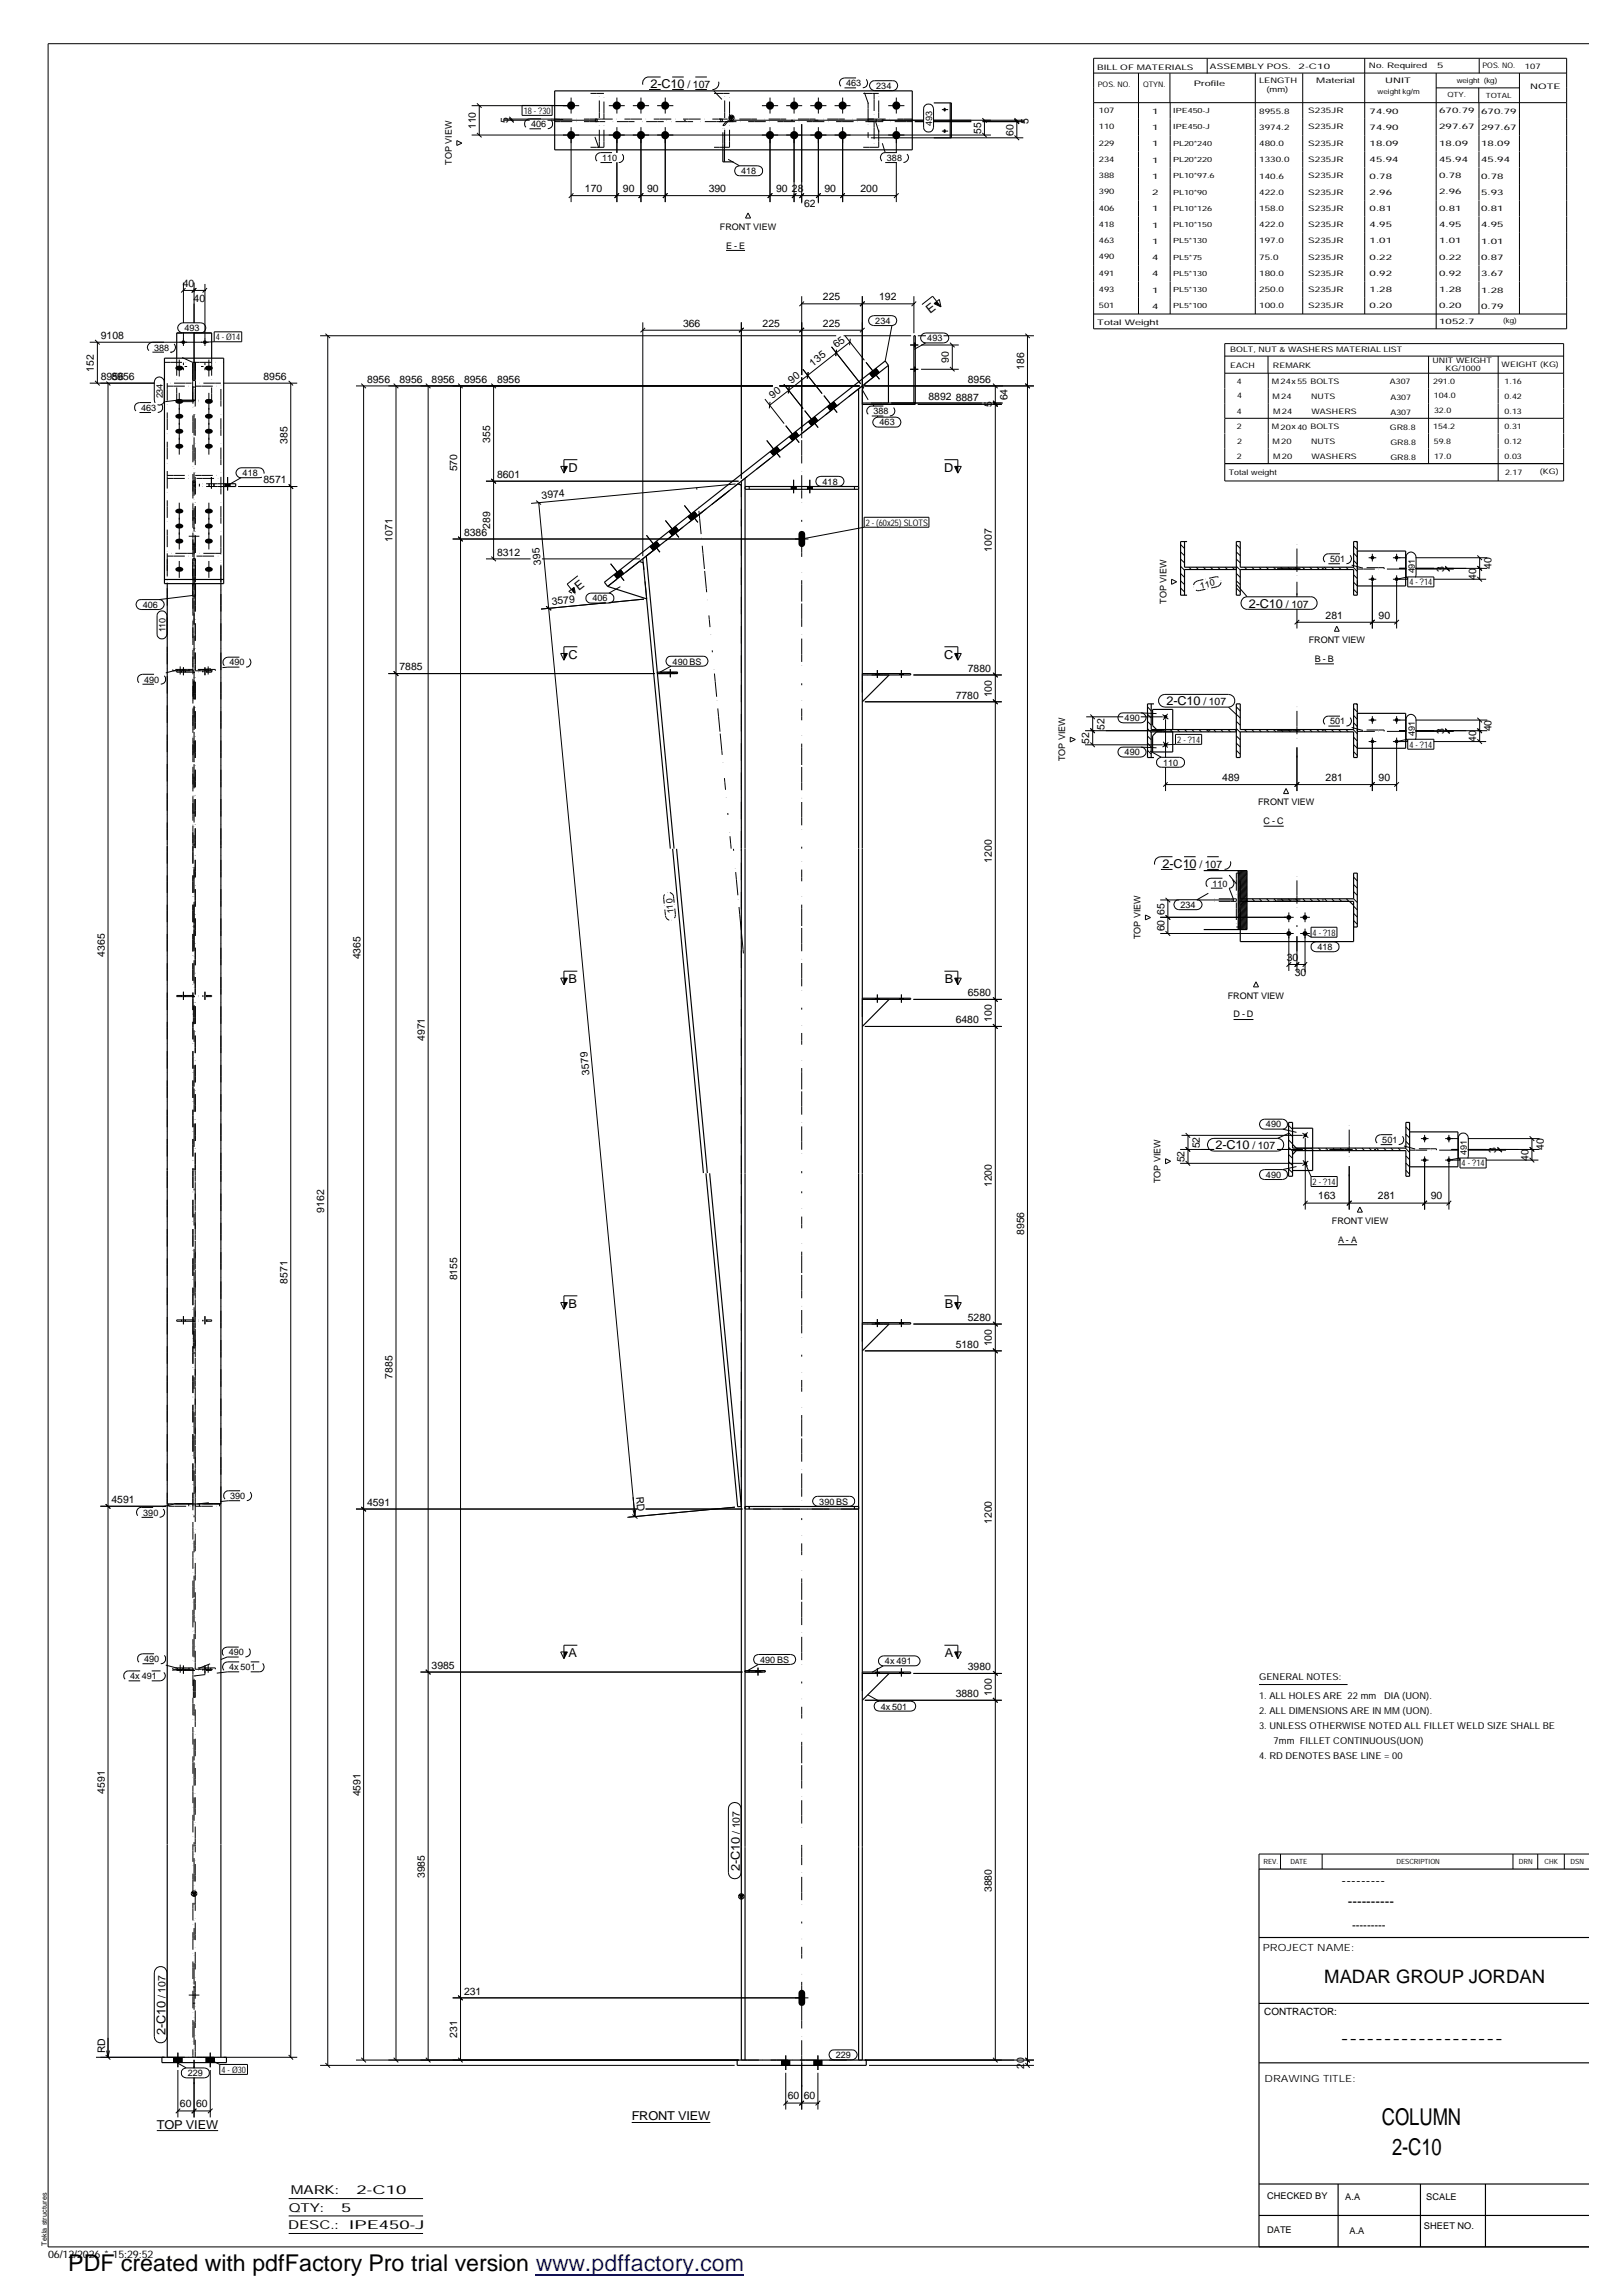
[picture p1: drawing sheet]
<svg xmlns="http://www.w3.org/2000/svg" width="297mm" height="420mm" viewBox="0 0 297 420" stroke-linecap="round" stroke-linejoin="round" font-family="sans-serif">
<defs><g id="words">
<g font-size="4.2">
<text x="252.9" y="389">COLUMN</text>
<text x="254.8" y="394.5">2-C10</text>
<text x="12.5" y="415.8">PDF created with pdfFactory Pro trial version www.pdffactory.com</text>
</g>
<text font-size="3.4" x="242.4" y="363">MADAR GROUP JORDAN</text>
<g font-size="2.5">
<text x="245.5" y="345.1">---------</text>
<text x="246.7" y="349">----------</text>
<text x="245.4" y="374">-------------------</text>
</g>
<g font-size="2.2">
<text x="119" y="16.1">2-C10</text>
<text x="170.2" y="57.4" transform="rotate(-38 170.2 57.4)">E</text>
<text x="104.1" y="86.4">D</text>
<text x="172.8" y="86.4">D</text>
<text x="105.9" y="108.2" transform="rotate(-38 105.9 108.2)">E</text>
<text x="228.6" y="111.3">2-C10</text>
<text x="104.1" y="120.6">C</text>
<text x="172.8" y="120.6">C</text>
<text x="213.5" y="129.2">2-C10</text>
<text x="212.8" y="158.9">2-C10</text>
<text x="104.1" y="180">B</text>
<text x="172.9" y="180">B</text>
<text x="222.5" y="210.4">2-C10</text>
<text x="104.1" y="239.4">B</text>
<text x="172.9" y="239.4">B</text>
<text x="104.1" y="303.4">A</text>
<text x="172.9" y="303.4">A</text>
<text x="135.4" y="342.5" transform="rotate(-90 135.4 342.5)">2-C10</text>
<text x="30.3" y="372.5" transform="rotate(-90 30.3 372.5)">2-C10</text>
<text x="28.7" y="389.7">TOP VIEW</text>
<text x="115.6" y="388.2">FRONT VIEW</text>
<text x="53.2" y="401.7">MARK:</text>
<text x="65.2" y="401.7">2-C10</text>
<text x="52.8" y="404.9">QTY:</text>
<text x="62.4" y="404.9">5</text>
<text x="52.7" y="408.1">DESC.:</text>
<text x="63.9" y="408">IPE450-J</text>
</g>
<text font-size="2.1" x="247.5" y="353.1">---------</text>
<g font-size="1.9">
<text x="125.8" y="16.1">/ 107</text>
<text x="87.1" y="23.7" transform="rotate(-90 87.1 23.7)">110</text>
<text x="93" y="22.5" transform="rotate(-90 93 22.5)">5</text>
<text x="188.3" y="22.7" transform="rotate(-90 188.3 22.7)">5</text>
<text x="179.6" y="24.5" transform="rotate(-90 179.6 24.5)">55</text>
<text x="185.5" y="24.8" transform="rotate(-90 185.5 24.8)">60</text>
<text x="107.1" y="35.1">170</text>
<text x="114" y="35.1">90</text>
<text x="118.4" y="35.1">90</text>
<text x="129.7" y="35.1">390</text>
<text x="142" y="35.1">90</text>
<text x="144.9" y="35.1">28</text>
<text x="150.9" y="35.1">90</text>
<text x="157.5" y="35.1">200</text>
<text x="147.2" y="37.9">62</text>
<text x="33.4" y="52.5">40</text>
<text x="35.4" y="55.3">40</text>
<text x="125" y="59.8">366</text>
<text x="139.6" y="59.8">225</text>
<text x="150.6" y="59.8">225</text>
<text x="150.6" y="54.9">225</text>
<text x="160.9" y="54.9">192</text>
<text x="18.5" y="62.1">9108</text>
<text x="153.1" y="63.8" transform="rotate(-38 153.1 63.8)">65</text>
<text x="17.2" y="68" transform="rotate(-90 17.2 68)">152</text>
<text x="18.5" y="69.6">8956</text>
<text x="20.4" y="69.6">8956</text>
<text x="48.2" y="69.6">8956</text>
<text x="67.2" y="70.1">8956</text>
<text x="73.1" y="70.1">8956</text>
<text x="79" y="70.1">8956</text>
<text x="84.9" y="70.1">8956</text>
<text x="91" y="70.1">8956</text>
<text x="144.9" y="70.2" transform="rotate(-38 144.9 70.2)">90</text>
<text x="148.8" y="67.1" transform="rotate(-38 148.8 67.1)">135</text>
<text x="173.7" y="66.5" transform="rotate(-90 173.7 66.5)">90</text>
<text x="177.1" y="70.1">8956</text>
<text x="187.5" y="67.7" transform="rotate(-90 187.5 67.7)">186</text>
<text x="141.4" y="73" transform="rotate(-38 141.4 73)">90</text>
<text x="169.9" y="73.2">8892</text>
<text x="174.9" y="73.4">8887</text>
<text x="181.5" y="74.5" transform="rotate(-90 181.5 74.5)">5</text>
<text x="184.4" y="73.3" transform="rotate(-90 184.4 73.3)">64</text>
<text x="52.6" y="81.2" transform="rotate(-90 52.6 81.2)">385</text>
<text x="89.7" y="81" transform="rotate(-90 89.7 81)">355</text>
<text x="48.2" y="88.5">8571</text>
<text x="83.7" y="86.3" transform="rotate(-90 83.7 86.3)">570</text>
<text x="91" y="87.5">8601</text>
<text x="99.2" y="91.4" transform="rotate(-5 99.2 91.4)">3974</text>
<text x="71.8" y="99.2" transform="rotate(-90 71.8 99.2)">1071</text>
<text x="84.9" y="98.1">8386</text>
<text x="89.7" y="96.9" transform="rotate(-90 89.7 96.9)">289</text>
<text x="91" y="101.7">8312</text>
<text x="181.5" y="101" transform="rotate(-90 181.5 101)">1007</text>
<text x="99" y="103.4" transform="rotate(-95 99 103.4)">395</text>
<text x="264.3" y="104.7" transform="rotate(-90 264.3 104.7)">3</text>
<text x="270.2" y="106.1" transform="rotate(-90 270.2 106.1)">40</text>
<text x="273" y="104.2" transform="rotate(-90 273 104.2)">40</text>
<text x="101" y="110.7" transform="rotate(-5 101 110.7)">3579</text>
<text x="235.3" y="111.3">/ 107</text>
<text x="242.6" y="113.2">281</text>
<text x="252.3" y="113.2">90</text>
<text x="73.1" y="122.7">7885</text>
<text x="177.1" y="123">7880</text>
<text x="174.9" y="127.9">7780</text>
<text x="181.5" y="127.7" transform="rotate(-90 181.5 127.7)">100</text>
<text x="220.3" y="129.2">/ 107</text>
<text x="199.3" y="136.1" transform="rotate(-90 199.3 136.1)">52</text>
<text x="202.1" y="133.6" transform="rotate(-90 202.1 133.6)">52</text>
<text x="264.3" y="134.4" transform="rotate(-90 264.3 134.4)">3</text>
<text x="270.2" y="135.8" transform="rotate(-90 270.2 135.8)">40</text>
<text x="273" y="133.9" transform="rotate(-90 273 133.9)">40</text>
<text x="223.7" y="143">489</text>
<text x="242.6" y="143">281</text>
<text x="252.3" y="143">90</text>
<text x="181.5" y="157.9" transform="rotate(-90 181.5 157.9)">1200</text>
<text x="219.5" y="158.9">/ 107</text>
<text x="213.1" y="167.5" transform="rotate(-90 213.1 167.5)">65</text>
<text x="213.1" y="170.5" transform="rotate(-90 213.1 170.5)">60</text>
<text x="19.2" y="175.1" transform="rotate(-90 19.2 175.1)">4365</text>
<text x="66" y="175.6" transform="rotate(-90 66 175.6)">4365</text>
<text x="235.5" y="175.9">30</text>
<text x="237" y="178.7">30</text>
<text x="177.1" y="182.4">6580</text>
<text x="77.7" y="190.6" transform="rotate(-90 77.7 190.6)">4971</text>
<text x="174.9" y="187.3">6480</text>
<text x="181.5" y="187.1" transform="rotate(-90 181.5 187.1)">100</text>
<text x="107.9" y="196.8" transform="rotate(-95 107.9 196.8)">3579</text>
<text x="216.8" y="212.8" transform="rotate(-90 216.8 212.8)">52</text>
<text x="219.6" y="210.2" transform="rotate(-90 219.6 210.2)">52</text>
<text x="229.2" y="210.4">/ 107</text>
<text x="273.9" y="211" transform="rotate(-90 273.9 211)">3</text>
<text x="279.7" y="212.5" transform="rotate(-90 279.7 212.5)">40</text>
<text x="282.5" y="210.5" transform="rotate(-90 282.5 210.5)">40</text>
<text x="59.4" y="222" transform="rotate(-90 59.4 222)">9162</text>
<text x="181.5" y="217.3" transform="rotate(-90 181.5 217.3)">1200</text>
<text x="241.3" y="219.6">163</text>
<text x="252.2" y="219.6">281</text>
<text x="261.9" y="219.6">90</text>
<text x="187.5" y="226.1" transform="rotate(-90 187.5 226.1)">8956</text>
<text x="52.6" y="235" transform="rotate(-90 52.6 235)">8571</text>
<text x="83.7" y="234.4" transform="rotate(-90 83.7 234.4)">8155</text>
<text x="177.1" y="241.8">5280</text>
<text x="174.9" y="246.7">5180</text>
<text x="181.5" y="246.5" transform="rotate(-90 181.5 246.5)">100</text>
<text x="71.8" y="252.4" transform="rotate(-90 71.8 252.4)">7885</text>
<text x="20.4" y="275.2">4591</text>
<text x="67.2" y="275.7">4591</text>
<text x="116.4" y="274.1" transform="rotate(85 116.4 274.1)">RD</text>
<text x="181.5" y="279" transform="rotate(-90 181.5 279)">1200</text>
<text x="79" y="305.5">3985</text>
<text x="177.1" y="305.8">3980</text>
<text x="174.9" y="310.7">3880</text>
<text x="181.5" y="310.4" transform="rotate(-90 181.5 310.4)">100</text>
<text x="19.2" y="328.4" transform="rotate(-90 19.2 328.4)">4591</text>
<text x="66" y="328.9" transform="rotate(-90 66 328.9)">4591</text>
<text x="135.4" y="335.7" transform="rotate(-90 135.4 335.7)">/ 107</text>
<text x="77.7" y="343.8" transform="rotate(-90 77.7 343.8)">3985</text>
<text x="181.5" y="346.4" transform="rotate(-90 181.5 346.4)">3880</text>
<text x="30.3" y="365.8" transform="rotate(-90 30.3 365.8)">/ 107</text>
<text x="84.9" y="365.2">231</text>
<text x="19.2" y="375.9" transform="rotate(-90 19.2 375.9)">RD</text>
<text x="83.7" y="373.1" transform="rotate(-90 83.7 373.1)">231</text>
<text x="187.5" y="378.7" transform="rotate(-90 187.5 378.7)">20</text>
<text x="32.9" y="385.8">60</text>
<text x="35.9" y="385.8">60</text>
<text x="144.2" y="384.3">60</text>
<text x="147.1" y="384.3">60</text>
<text x="8.8" y="413.3">06/12/2026 * 15:29:52</text>
</g>
<g font-size="1.8">
<text x="231.1" y="357.3">PROJECT NAME:</text>
<text x="231.4" y="368.9">CONTRACTOR:</text>
<text x="231.4" y="381.2">DRAWING TITLE:</text>
</g>
<g font-size="1.7">
<text x="154.9" y="15.8">463</text>
<text x="160.4" y="16.3">234</text>
<text x="95.8" y="20.8">18 - ?30</text>
<text x="97.2" y="23.3">406</text>
<text x="170.6" y="23" transform="rotate(-90 170.6 23)">493</text>
<text x="110.2" y="29.5">110</text>
<text x="162.3" y="29.5">388</text>
<text x="82.7" y="30.2" transform="rotate(-90 82.7 30.2)">TOP VIEW</text>
<text x="135.6" y="31.9">418</text>
<text x="131.7" y="42">FRONT VIEW</text>
<text x="132.9" y="45.5">E - E</text>
<text x="160.2" y="59.3">234</text>
<text x="28.2" y="64.2">388</text>
<text x="33.7" y="60.6">493</text>
<text x="39.5" y="62.3">4 - Ø14</text>
<text x="169.7" y="62.5">493</text>
<text x="25.8" y="75.2">463</text>
<text x="29.8" y="72.9" transform="rotate(-90 29.8 72.9)">234</text>
<text x="159.9" y="75.9">388</text>
<text x="161" y="77.9">463</text>
<text x="44.4" y="87.2">418</text>
<text x="150.5" y="88.7">418</text>
<text x="158.5" y="96.2">2 - (60x25) SLOTS</text>
<text x="219.8" y="107.8" transform="rotate(-13 219.8 107.8)">110</text>
<text x="243.4" y="102.9">501</text>
<text x="257.9" y="107.1">4 - ?14</text>
<text x="258.9" y="105" transform="rotate(-90 258.9 105)">491</text>
<text x="26.1" y="111.3">406</text>
<text x="108.4" y="110.1">406</text>
<text x="213.5" y="110.5" transform="rotate(-90 213.5 110.5)">TOP VIEW</text>
<text x="30.3" y="115.8" transform="rotate(-90 30.3 115.8)">110</text>
<text x="239.5" y="117.7">FRONT VIEW</text>
<text x="26.4" y="125">490</text>
<text x="42" y="121.8">490</text>
<text x="123.1" y="121.7">490 BS</text>
<text x="240.7" y="121.2">B - B</text>
<text x="205.8" y="132">490</text>
<text x="215.4" y="136">2 - ?14</text>
<text x="243.4" y="132.6">501</text>
<text x="257.9" y="136.9">4 - ?14</text>
<text x="258.9" y="134.7" transform="rotate(-90 258.9 134.7)">491</text>
<text x="194.9" y="139.4" transform="rotate(-90 194.9 139.4)">TOP VIEW</text>
<text x="205.8" y="138.3">490</text>
<text x="212.9" y="140.2">110</text>
<text x="230.3" y="147.4">FRONT VIEW</text>
<text x="231.3" y="150.9">C - C</text>
<text x="123.3" y="167.2" transform="rotate(-96 123.3 167.2)">110</text>
<text x="216" y="166.2">234</text>
<text x="221.9" y="162.3">110</text>
<text x="208.7" y="172" transform="rotate(-90 208.7 172)">TOP VIEW</text>
<text x="240.2" y="171.3">4 - ?18</text>
<text x="241.1" y="173.9">418</text>
<text x="224.7" y="182.8">FRONT VIEW</text>
<text x="225.8" y="186.3">D - D</text>
<text x="231.7" y="206.4">490</text>
<text x="253" y="209.3">501</text>
<text x="231.7" y="215.6">490</text>
<text x="267.5" y="213.5">4 - ?14</text>
<text x="268.5" y="211.4" transform="rotate(-90 268.5 211.4)">491</text>
<text x="212.4" y="216.6" transform="rotate(-90 212.4 216.6)">TOP VIEW</text>
<text x="240.2" y="216.9">2 - ?14</text>
<text x="243.8" y="224.1">FRONT VIEW</text>
<text x="244.9" y="227.5">A - A</text>
<text x="42.1" y="274.4">390</text>
<text x="149.9" y="275.5">390 BS</text>
<text x="26.2" y="277.5">390</text>
<text x="26.4" y="304.3">490</text>
<text x="41.9" y="303.1">490</text>
<text x="42" y="305.8">4x 501</text>
<text x="139.1" y="304.4">490 BS</text>
<text x="162" y="304.7">4x 491</text>
<text x="23.8" y="307.4">4x 491</text>
<text x="230.4" y="311.1">1. ALL HOLES ARE 22 mm</text>
<text x="230.4" y="307.6">GENERAL NOTES:</text>
<text x="253.3" y="311.1">DIA (UON).</text>
<text x="161.2" y="313">4x 501</text>
<text x="230.4" y="313.8">2. ALL DIMENSIONS ARE IN MM (UON).</text>
<text x="230.4" y="316.5">3. UNLESS OTHERWISE NOTED ALL FILLET WELD SIZE SHALL BE</text>
<text x="230.4" y="321.9">4. RD DENOTES BASE LINE = 00</text>
<text x="233.1" y="319.2">7mm FILLET CONTINUOUS(UON)</text>
<text x="153" y="376.8">229</text>
<text x="34.4" y="380.1">229</text>
<text x="40.5" y="379.5">4 - Ø30</text>
<text x="231.9" y="402.5">CHECKED BY</text>
<text x="246.2" y="402.8">A.A</text>
<text x="261" y="402.8">SCALE</text>
<text x="231.9" y="408.8">DATE</text>
<text x="247" y="409">A.A</text>
<text x="260.6" y="408.1">SHEET NO.</text>
</g>
<g font-size="1.4">
<text x="200.8" y="12.8">BILL OF MATERIALS</text>
<text x="200.9" y="16">POS. NO.</text>
<text x="209.2" y="15.9">QTYN.</text>
<text x="218.5" y="15.7">Profile</text>
<text x="221.4" y="12.7">ASSEMBLY POS.</text>
<text x="230.4" y="15.1">LENGTH</text>
<text x="231.8" y="16.9">(mm)</text>
<text x="237.7" y="12.7">2-C10</text>
<text x="240.9" y="15.2">Material</text>
<text x="250.5" y="12.5">No. Required</text>
<text x="253.5" y="15.2">UNIT</text>
<text x="263" y="12.5">5</text>
<text x="271.3" y="12.5">POS. NO.</text>
<text x="279.1" y="12.6">107</text>
<text x="280.1" y="16.3">NOTE</text>
<text x="201.1" y="20.7">107</text>
<text x="201.1" y="23.7">110</text>
<text x="210.9" y="20.8">1</text>
<text x="210.9" y="23.8">1</text>
<text x="230.5" y="20.8">8955.8</text>
<text x="230.5" y="23.7">3974.2</text>
<text x="239.4" y="20.7">S235JR</text>
<text x="239.4" y="23.7">S235JR</text>
<text x="250.7" y="20.8">74.90</text>
<text x="250.7" y="23.7">74.90</text>
<text x="263.4" y="20.7">670.79</text>
<text x="263.4" y="23.7">297.67</text>
<text x="271.1" y="20.8">670.79</text>
<text x="271.1" y="23.8">297.67</text>
<text x="201.1" y="26.7">229</text>
<text x="201.1" y="29.6">234</text>
<text x="210.9" y="26.8">1</text>
<text x="210.9" y="29.8">1</text>
<text x="230.5" y="26.7">480.0</text>
<text x="230.5" y="29.7">1330.0</text>
<text x="239.4" y="26.7">S235JR</text>
<text x="239.4" y="29.7">S235JR</text>
<text x="250.7" y="26.7">18.09</text>
<text x="250.7" y="29.7">45.94</text>
<text x="263.4" y="26.7">18.09</text>
<text x="263.4" y="29.7">45.94</text>
<text x="271.1" y="26.8">18.09</text>
<text x="271.1" y="29.7">45.94</text>
<text x="201.1" y="32.6">388</text>
<text x="201.1" y="35.6">390</text>
<text x="210.9" y="32.7">1</text>
<text x="210.9" y="35.7">2</text>
<text x="230.5" y="32.7">140.6</text>
<text x="230.5" y="35.6">422.0</text>
<text x="239.4" y="32.6">S235JR</text>
<text x="239.4" y="35.6">S235JR</text>
<text x="250.7" y="32.7">0.78</text>
<text x="250.7" y="35.6">2.96</text>
<text x="263.4" y="32.6">0.78</text>
<text x="263.4" y="35.6">2.96</text>
<text x="271.1" y="32.7">0.78</text>
<text x="271.1" y="35.7">5.93</text>
<text x="201.1" y="38.6">406</text>
<text x="201.1" y="41.5">418</text>
<text x="210.9" y="38.7">1</text>
<text x="210.9" y="41.7">1</text>
<text x="230.5" y="38.6">158.0</text>
<text x="230.5" y="41.6">422.0</text>
<text x="239.4" y="38.6">S235JR</text>
<text x="239.4" y="41.6">S235JR</text>
<text x="250.7" y="38.7">0.81</text>
<text x="250.7" y="41.6">4.95</text>
<text x="263.4" y="38.6">0.81</text>
<text x="263.4" y="41.6">4.95</text>
<text x="271.1" y="38.7">0.81</text>
<text x="271.1" y="41.6">4.95</text>
<text x="201.1" y="44.5">463</text>
<text x="201.1" y="47.5">490</text>
<text x="210.9" y="44.6">1</text>
<text x="210.9" y="47.6">4</text>
<text x="230.5" y="44.6">197.0</text>
<text x="230.5" y="47.5">75.0</text>
<text x="239.4" y="44.5">S235JR</text>
<text x="239.4" y="47.5">S235JR</text>
<text x="250.7" y="44.6">1.01</text>
<text x="250.7" y="47.5">0.22</text>
<text x="263.4" y="44.5">1.01</text>
<text x="263.4" y="47.5">0.22</text>
<text x="271.1" y="44.6">1.01</text>
<text x="271.1" y="47.6">0.87</text>
<text x="201.1" y="50.5">491</text>
<text x="201.1" y="53.5">493</text>
<text x="210.9" y="50.6">4</text>
<text x="210.9" y="53.6">1</text>
<text x="230.5" y="50.5">180.0</text>
<text x="230.5" y="53.5">250.0</text>
<text x="239.4" y="50.5">S235JR</text>
<text x="239.4" y="53.5">S235JR</text>
<text x="250.7" y="50.5">0.92</text>
<text x="250.7" y="53.5">1.28</text>
<text x="263.4" y="50.5">0.92</text>
<text x="263.4" y="53.5">1.28</text>
<text x="271.1" y="50.5">3.67</text>
<text x="271.1" y="53.6">1.28</text>
<text x="200.8" y="59.5">Total Weight</text>
<text x="201.1" y="56.4">501</text>
<text x="210.9" y="56.5">4</text>
<text x="230.5" y="56.5">100.0</text>
<text x="239.4" y="56.5">S235JR</text>
<text x="250.7" y="56.5">0.20</text>
<text x="263.4" y="56.4">0.20</text>
<text x="263.4" y="59.4">1052.7</text>
<text x="271.1" y="56.5">0.79</text>
<text x="225.1" y="64.5">BOLT, NUT &amp; WASHERS MATERIAL LIST</text>
<text x="225.1" y="67.4">EACH</text>
<text x="226.4" y="70.2">4</text>
<text x="232.7" y="70.3">M 24x 55 BOLTS</text>
<text x="233" y="67.3">REMARK</text>
<text x="254.4" y="70.4">A307</text>
<text x="262.2" y="66.5">UNIT WEIGHT</text>
<text x="262.3" y="70.3">291.0</text>
<text x="264.6" y="68">KG/1000</text>
<text x="274.8" y="67.3">WEIGHT (KG)</text>
<text x="275.4" y="70.2">1.16</text>
<text x="226.4" y="75.8">4</text>
<text x="226.4" y="72.9">4</text>
<text x="232.9" y="73">M 24</text>
<text x="233" y="75.8">M 24</text>
<text x="239.9" y="73">NUTS</text>
<text x="240" y="75.8">WASHERS</text>
<text x="254.5" y="73.2">A307</text>
<text x="254.5" y="75.9">A307</text>
<text x="262.4" y="72.9">104.0</text>
<text x="262.5" y="75.7">32.0</text>
<text x="275.4" y="73">0.42</text>
<text x="275.4" y="75.8">0.13</text>
<text x="226.4" y="78.5">2</text>
<text x="226.4" y="81.2">2</text>
<text x="232.7" y="78.6">M 20x 40 BOLTS</text>
<text x="232.9" y="81.3">M 20</text>
<text x="239.9" y="81.3">NUTS</text>
<text x="254.4" y="78.7">GR8.8</text>
<text x="254.5" y="81.4">GR8.8</text>
<text x="262.3" y="78.6">154.2</text>
<text x="262.4" y="81.2">59.8</text>
<text x="262.5" y="84">17.0</text>
<text x="275.4" y="78.5">0.31</text>
<text x="275.4" y="81.3">0.12</text>
<text x="224.9" y="87">Total weight</text>
<text x="226.4" y="84.1">2</text>
<text x="233" y="84.1">M 20</text>
<text x="240" y="84.1">WASHERS</text>
<text x="254.5" y="84.2">GR8.8</text>
<text x="275.4" y="84.1">0.03</text>
<text x="275.5" y="86.9">2.17</text>
<text x="281.8" y="86.9">(KG)</text>
</g>
<g font-size="1.3">
<text x="252.1" y="17.1">weight kg/m</text>
<text x="264.9" y="17.8">QTY.</text>
<text x="266.6" y="15.2">weight (kg)</text>
<text x="271.9" y="17.9">TOTAL</text>
<text x="214.7" y="20.7">IPE450-J</text>
<text x="214.7" y="23.7">IPE450-J</text>
<text x="214.7" y="26.7">PL20*240</text>
<text x="214.7" y="29.7">PL20*220</text>
<text x="214.7" y="32.6">PL10*97.6</text>
<text x="214.7" y="35.6">PL10*90</text>
<text x="214.7" y="38.6">PL10*126</text>
<text x="214.7" y="41.6">PL10*150</text>
<text x="214.7" y="44.6">PL5*130</text>
<text x="214.7" y="47.5">PL5*75</text>
<text x="214.7" y="50.5">PL5*130</text>
<text x="214.7" y="53.5">PL5*130</text>
<text x="214.7" y="56.5">PL5*100</text>
<text x="275.1" y="59.2">(kg)</text>
<text x="231.2" y="341.3">REV.</text>
<text x="236.2" y="341.2">DATE</text>
<text x="255.6" y="341.3">DESCRIPTION</text>
<text x="278" y="341.2">DRN</text>
<text x="282.7" y="341.2">CHK</text>
<text x="287.4" y="341.3">DSN</text>
<text x="8.6" y="411.1" transform="rotate(-90 8.6 411.1)">Tekla structures</text>
</g>
</g></defs>
<g fill="none" stroke="#000" stroke-width=".18">
<path d="M86.3 19.3h19.7M87.3 18.9l.8 .8M87.7 19.3v5.4M95.5 19.3h5.5v1.8h-5.5zM101 19.3h3.5M104.5 17.9v2.9M111.4 19.3h2.9M112.9 17.9v2.9M115.8 19.3h3M117.3 17.9v2.9M120.3 19.3h2.9M121.8 17.9v2.9"/>
<path d="M139.4 19.3h3M140.9 17.9v2.9M143.9 19.3h2.9M145.3 17.9v2.9M148.3 19.3h3M149.8 17.9v2.9M152.7 19.3h3M154.2 17.9v2.9M159.4 15l.7-.2h3.3a.91 .91 0 0 1 .9 .9 .91 .91 0 0 1-.9 .9h-3.3a.92 .92 0 0 1-.9-.6 .92 .92 0 0 1 .2-1zM162.6 19.3h2.9M164 17.9v2.9M169.3 19.3a.91 .91 0 0 1 1-.2 .91 .91 0 0 1 .6 .8v3.4a.91 .91 0 0 1-1 .9 .91 .91 0 0 1-.9-.9v-3.4z"/>
<path d="M200.2 10.7h86.5v49.5h-86.5zM200.2 13.4h86.5M200.2 18.8h86.5M208.4 13.4v44.1M214.1 13.4v5.4M214.2 18.8v38.7M220.9 10.7v2.8M229.7 13.4v44.1M238.4 13.4v44.1M249.8 10.7v46.8M262.8 13.4v46.8M262.8 16.1h15.3"/>
<path d="M270.6 16.1v2.7M270.7 18.8v38.7M270.7 10.7v2.7M278.1 13.4v44.1M290.7 8h-281.9v403.4h281.9M83.6 25.7l.9 .5-.9 .4zM86.3 24.7h95.1M87.3 24.3l.8 .8M92.2 22h4.7M92.2 21.8h8.8M93.2 21.6l.8 .8M93.2 21.4l.8 .8"/>
<path d="M93.6 21.8v.2M100.2 22h9M104.5 23.3v13.7M104.5 35.8h59.5M104.9 35.4l-.8 .8M112.9 23.3v4.7M112.9 29.7v7.3M113.3 35.4l-.8 .8M117.3 23.3v13.7M117.7 35.4l-.8 .8M121.8 23.3v13.7M122.2 35.4l-.9 .8"/>
<path d="M133.1 22h36M133.3 29.2l2 1.2M134.7 30.6l.6-.2h3.4a.91 .91 0 0 1 .9 .9 .91 .91 0 0 1-.9 .9h-3.4a.93 .93 0 0 1-.8-.6 .93 .93 0 0 1 .2-1zM136.9 39l.5 .9h-1zM140.9 23.3v13.7M141.4 35.4l-.9 .8M145.3 23.3v13.7M145.8 35.4l-.9 .8 .8-.8M146.7 22.7v14.5M147.2 35.4l-.9 .8M149.8 23.3v13.9M150.2 35.4l-.8 .8"/>
<path d="M154.2 23.3v13.7M154.6 35.4l-.8 .8M159.4 25.2h27.9M164 23.3v4.7M164 29.7v7.3M164.5 35.4l-.9 .8M167.4 22.3h1.7M170.8 22.3h7M170.8 22h16.7M172.4 24h1.1M172.4 20.1h1.1M179.8 24.3l.8 .8"/>
<path d="M179.8 21.6l.8 .8M179.8 22.3h7.7M180.2 22v2.7M185.7 24.8l.8 .9M185.7 21.8l.8 .9M185.7 21.6l.8 .8M186.1 22v3.2M32.8 59.4l.6-.3h3.3a.91 .91 0 0 1 1 .9 .91 .91 0 0 1-1 .9h-3.3a.88 .88 0 0 1-.8-.5 .88 .88 0 0 1 .2-1zM33.6 51.7v7.4M33.6 53.2h3.9M34 52.7l-.9 .9M35.5 51.7v7.4"/>
<path d="M35.9 52.7l-.8 .9M37.5 52v11.3M37.9 52.7l-.8 .9M117.6 59v42.8M132.9 45.8h3.5M135.7 59v28.6M146.7 54.2v14.5M146.7 55.6h20.6M147.2 55.2l-.9 .8M157.8 54.2v16.7M158.2 55.2l-.8 .8M159.3 58l.6-.2h3.3a.91 .91 0 0 1 .9 .9 .91 .91 0 0 1-.9 .9h-3.3a.91 .91 0 0 1-.9-.6 .91 .91 0 0 1 .3-1z"/>
<path d="M163.2 59.6l-1.2 6.5M167.3 54.2v6.8M167.7 55.2l-.9 .8M168.7 55.8l2-1.6 1.5 2M170.9 55.6l1-.8 .3 1.4zM200.2 57.5h86.5M16.4 62.7h21.8M16.4 70.1h11.9M17.4 69.7l.8 .9M17.4 62.2l.8 .9M17.8 62.7v7.4M19.5 69.9l.7 .7"/>
<path d="M19.8 70.1v306.5M28.4 73.7l-.2-.5v-3.3a.91 .91 0 0 1 .9-.9 .91 .91 0 0 1 1 .9v3.3a.86 .86 0 0 1-1.3 .9M30 70.1h.1M32.8 65.8v3.1M32.8 71.9v11.3M32.9 67.1h.4M33.6 60.9v2.4M33.6 66.4v.4M33.6 67.3v.5M33.8 67.1h.4M35.5 60.9v8.7M36.8 67.1h.5"/>
<path d="M37.5 66.4v.4M37.5 67.3v.5M37.7 67.1h.5M38.2 65.8v3.1M38.2 71.9v11.3M39.2 60.7h5v1.9h-5zM39.2 62.6l-1.7 .1M40.9 70.1h13.5M52.8 69.7l.8 .9M53.2 70.1v306.5M58.6 61.5h94.4M59.6 61.1l.8 .8"/>
<path d="M60 61.5v316.6M65.2 70.7h76.2M66.1 70.2l.9 .9M66.5 70.7v306.4M72.1 70.2l.8 .9M72.5 70.7v306.4M77.9 70.2l.9 .9M78.4 70.7v306.4M83.9 70.2l.8 .9M84.3 70.7v306.4M89.9 70.2l.9 .9M90.3 70.7v31.6"/>
<path d="M117.6 60.5h40.2M118.1 60l-.9 .8M136.1 60l-.8 .8M140 73.1l3.5 4.5M140.9 73.6l-.1 1.2M142.7 70.7h14.6M143.5 70.4l3.5 4.4M143.8 77.9l2.5 3.1M144.4 79.9l.7 .8M144.4 70.9l-.1 1.1M145.6 79l.6 .8M146.7 69.1v9.8"/>
<path d="M146.9 67.6l3.6 4.5M147.2 60l-.9 .8M147.3 75.2l2.4 3.1M147.9 68.1l-.2 1.2M148 77.2l.5 .7M149.1 76.3l.6 .7M150.8 72.4l2.4 3.1M151.4 74.4l.6 .8M152.2 63.5l5.3 6.8M152.6 73.5l.6 .8M153.1 64l-.1 1.2 .1-1.1M154.4 61.5h12.4"/>
<path d="M154.7 61.5l3.5 4.5M155.6 62.6l-14.7 11.6M155.6 62l-.1 1.2M158.2 60l-.8 .8M158.3 70.7h30.9M158.5 66.3l2.5 3.1M159.1 68.4l.7 .7M159.8 74l.1 .4M160 76.7l.7-.3h3.3a.91 .91 0 0 1 .9 .9 .91 .91 0 0 1-.9 .9h-3.3a.88 .88 0 0 1-.9-.6 .88 .88 0 0 1 .2-.9zM160.3 67.4l.6 .8M160.6 76.1l.1 .3M163.1 73.8h20.5"/>
<path d="M166.6 67.6h1.5M166.6 63.2h1.5M167.3 67.2h.2M167.3 67.9h.2M167.3 62.8h.2M167.3 63.5h.2M168 61.5h1.5M168 74h15.3M168.6 67.6h6.9M168.6 63.2h6.9M168.8 61.2l.6-.2h3.3a.91 .91 0 0 1 1 .9 .91 .91 0 0 1-1 .9h-3.3a.91 .91 0 0 1-.8-.6 .91 .91 0 0 1 .2-1zM169.4 62.8l-2.1 1.2"/>
<path d="M172.7 61.5h16.5M173.9 67.2l.8 .8M173.9 62.7l.8 .9M174.3 63.2v4.4M181.7 73.6l.9 .9M181.7 73.4l.9 .8M181.7 70.2l.9 .9M182.2 70.7v306.4M187.7 70.2l.8 .9M187.7 61.1l.8 .8M188 61.5v316.6M224.2 68.3h62"/>
<path d="M224.2 62.9h62v25.2h-62zM224.2 65.2h62M224.2 76.6h62M232.1 65.2v3.1M232.1 68.3v16.6M261.5 65.2v19.7M274.2 65.2v22.9M32.8 92v8.6M38.2 92v8.6M41.2 88.6v.5M41.7 87.3v2.5M42.1 88.6v.5"/>
<path d="M43.6 89.1h10.8M44.1 87.5l-2.1 1.1M47.9 87.3l-.5 .2h-3.3M48.3 86.7a.9 .9 0 0 0-.9-1.1h-3.3a.91 .91 0 0 0-.9 1 .91 .91 0 0 0 .9 .9M52.8 88.6l.8 .9-.7-.8M82.8 98.7h65.2M83.9 98.3l.8 .8M88.9 88.1h46.3M89.9 87.7l.9 .8M98.1 91.7l.9 .7M98.6 92l17.6 185.7M102.6 85.4h1.2l-.6 1.2z"/>
<path d="M105.7 84.2h-2.5v2.4M118.3 98l2.5 3.1M120.1 99.1l.6 .8M121.8 95.3l2.4 3.1M122.4 97.3l.7 .7M123.6 96.4l.6 .8M125.3 92.5l2.4 3.1M125.9 94.5l.6 .8M127.1 93.6l.6 .8M134.6 88.6l-37.4 3.6M140.3 80.6l2.5 3.1M141 82.7l.6 .7"/>
<path d="M142.2 81.7l.5 .8M144.8 89.1v.5M145.2 87.8v2.5M145.7 89.1v.5M146.7 97.5v2.4M147.8 89.1v.5M148.2 87.8v2.5M148.7 89.1v.5M149.6 87.5l.6-.3h3.3a.91 .91 0 0 1 1 .9 .91 .91 0 0 1-1 .9h-3.3a.93 .93 0 0 1-.8-.5 .93 .93 0 0 1 .2-1zM158.2 94.7h11.8v1.8h-11.8zM158.2 96.5l-11.5 2.2M172.8 84.2h2.5v2.4"/>
<path d="M174.7 85.4h1.2l-.6 1.2zM216.1 99.7l.7 .7M224.2 84.9h62M226.3 99.7l.7 .7M247.7 99.9l.7 .7M248.2 99.1l.2 .2M25.1 110l.3-.2h.4h3.3a.91 .91 0 0 1 1 .9 .91 .91 0 0 1-1 .9h-3.3a.94 .94 0 0 1-.8-.6 .94 .94 0 0 1 .1-1zM29 112.1a.92 .92 0 0 1 1-.2 .92 .92 0 0 1 .6 .8v3.4a.91 .91 0 0 1-.9 .9 .91 .91 0 0 1-1-.9v-3.4zM32.8 102.7v3.1M35.3 109l-6.2 .8M38.2 102.7v3.1M88.9 102.3h8.2"/>
<path d="M89.9 101.9l.9 .8M99.2 102.3h17.9M99.9 111l1 .7M102.6 119.6h1.2l-.6 1.3zM105.3 108.5l-.2-1-1 .8 .6 .3M105.7 118.4h-2.5v2.5M105.7 105.4l-1.9 1.5 1.3 1.6M107.5 108.9l.6-.3h3.4a.91 .91 0 0 1 .9 .9 .91 .91 0 0 1-.9 .9h-3.4a.88 .88 0 0 1-.8-.5 .88 .88 0 0 1 .2-1zM110.9 110.4l-11.9 1.1M111.8 103.2l2.4 3.1M112.4 105.2l.6 .8M113.5 104.3l.7 .8"/>
<path d="M113.5 107.4l-2 1.2M117.9 109.7l-6.5 .6M119 100l.6 .8M172.8 118.4h2.5v2.5M174.7 119.6h1.2l-.6 1.3zM214.4 106l.9 .5-.9 .5zM216.1 107.7l.7 .6M216.1 101l.7 .7M216.1 102.4l.7 .6M216.1 103.7l.7 .7M216.1 105l.7 .7M216.1 106.3l.7 .7"/>
<path d="M217.6 103.8l.4 .5M218.9 103.8l.4 .5M220.2 103.8l.5 .5M221.5 103.8l.5 .5M222.9 103.8l.4 .5M224.2 103.8l.5 .5M225.5 103.8l.5 .5M226.3 101l.7 .7M226.3 102.4l.7 .6M226.3 103.7l.7 .7M226.3 105l.7 .7M226.3 106.3l.7 .7"/>
<path d="M226.3 107.7l.7 .6M226.3 107l2 2.3M227.5 109.6l.5-.3h11.9a1.14 1.14 0 0 1 1.2 1.1 1.14 1.14 0 0 1-1.2 1.1h-11.6a1.13 1.13 0 0 1-1.1-.7 1.13 1.13 0 0 1 .3-1.2zM227.8 103.8l.4 .5M229.1 103.8l.4 .5M230.4 103.8l.4 .5M231.7 103.8l.5 .5M233.1 103.8l.4 .5M234.4 103.8l.4 .5M235.7 103.8l.5 .5M237.1 103.8l.4 .5M237.4 113.9h18.2"/>
<path d="M237.4 106.5v2.8M237.4 111.5v3.6M237.8 113.5l-.9 .8M238.4 103.8l.4 .5M239.7 103.8l.5 .5M241 103.8l.5 .5M242.4 103.8l.4 .5M243.7 103.8l.4 .5M244.6 114.6l.5 1h-.9zM245 103.8l.4 .5M246.3 103.8l.5 .5M247.6 103.8l.8 .8"/>
<path d="M247.7 101.3l.7 .7M247.7 102.6l.7 .7M247.7 105.2l.7 .7M247.7 106.6l.7 .7M247.7 107.9l.7 .7M250.5 106h1.4M250.5 102.1h1.4M251.2 101.4v1.4M251.2 105.3v9.8M251.6 113.5l-.9 .8M253.8 104.2h3.6M254.9 106h2.8"/>
<path d="M254.9 102.1h2.5M255.6 101.4v1.4M255.6 105.3v9.8M256 113.5l-.8 .8M256.1 104.1h1.3M257.6 105.6h4.8v1.8h-4.8zM257.6 105.6l-2 .4M259 105.7l.2-.4v-3.3a.91 .91 0 0 0-.9-1 .91 .91 0 0 0-1 1v3.3l.1 .4 .3 .3M259.1 102.1h13.1M259.1 104.1h13.1M259.1 104.2h7M262.4 106h9.6"/>
<path d="M264.5 103.8l.8 .8M264.5 103.6l.8 .9M264.9 104.1v.1M270.4 105.6l.8 .9M270.4 103.7l.8 .8M270.4 101.7l.8 .8M270.8 102.1v3.9M71.1 123.3h48.7M72.1 122.9l.8 .8M122.1 120.4l.3-.2 .4-.1h5.9a.91 .91 0 0 1 .9 1 .91 .91 0 0 1-.9 .9h-5.9a.94 .94 0 0 1-.8-.6 .94 .94 0 0 1 .1-1zM122.2 123.1v.2M122.7 122.5v1.5"/>
<path d="M122.8 122l-2.1 1.1M123.2 123.1v.2M158.3 128.5h25M160.2 123.3v.3M160.6 122.7v1.4M160.9 123.3v.3M164.6 123.3v.3M165 122.7v1.4M165.4 123.3v.3M167.2 123.6h16.1M181.7 128.1l.9 .8M181.7 123.1l.9 .9"/>
<path d="M195.9 135l.9 .4-.9 .4zM198.6 136.4h14.2M198.6 133.8h14.2M198.8 131.2h6.8M199.6 135.9l.8 .9M199.6 133.4l.8 .8M199.6 130.8l.8 .9M200 131.2v5.2M204.9 130.8l.2-.2 .4-.1h3.3a.91 .91 0 0 1 1 .9 .91 .91 0 0 1-1 .9h-3.3a.94 .94 0 0 1-.8-.5 .94 .94 0 0 1 .2-1zM204.9 137l.2-.2h.4h3.3a.91 .91 0 0 1 1 .9 .91 .91 0 0 1-1 .9h-3.3a.93 .93 0 0 1-.8-.6 .93 .93 0 0 1 .2-1zM208.8 131.2h4M208.8 130.5l2.9 .1"/>
<path d="M208.8 136.8l2.9 .1M210 129.4l.7 .7M210 130.8l.7 .6M210 132.1l.7 .7M210 133.4l.7 .7M210 134.7l.7 .7M210 136.1l.7 .6M210 137.4l.7 .6M210.5 137.5l2.1 1.1M211.5 133.6l.5 .4M211.9 138.9l.7-.3h3.3a.91 .91 0 0 1 .9 1 .91 .91 0 0 1-.9 .9h-3.3a.88 .88 0 0 1-.9-.6 .88 .88 0 0 1 .2-1zM212.4 127.5l.8-.4h11.6a1.16 1.16 0 0 1 1.2 1.2 1.16 1.16 0 0 1-1.2 1.2h-11.6a1.17 1.17 0 0 1-1.1-.8 1.17 1.17 0 0 1 .3-1.2z"/>
<path d="M212.8 130.8l1 .9M212.8 133.6l.5 .4M212.9 135.8l.8 1.1M213.3 131.7v7M213.7 130.7l-.8 1.1M213.8 135.9l-1 .9M214.2 133.6l.4 .4M215.1 134.5h4.8v1.8h-4.8zM215.1 136.3l-1.8 .1M215.5 133.6l.4 .4M216.8 133.6l.5 .4M218.1 133.6l.5 .4"/>
<path d="M219.5 133.6l.4 .4M220.8 133.6l.4 .4M222.1 133.6l.4 .4M223.4 133.6l.5 .4M224.7 133.6l.5 .4M224.8 129.5l1.5 1.4M226.1 133.6l.2 .2M226.3 129.4l.7 .7M226.3 130.8l.7 .6M226.3 132.1l.7 .7M226.3 133.4l.7 .7M226.3 134.7l.7 .7"/>
<path d="M226.3 136.1l.7 .6M226.3 137.4l.7 .6M227.8 133.6l.4 .4M229.1 133.6l.4 .4M230.4 133.6l.4 .4M231.7 133.6l.5 .4M233.1 133.6l.4 .4M234.4 133.6l.4 .4M235.7 133.6l.5 .4M237.1 133.6l.4 .4M237.4 136.8v8M238.4 133.6l.4 .4"/>
<path d="M239.7 133.6l.5 .4M240.7 121.5h3.4M241 133.6l.5 .4M242.4 133.6l.4 .4M243.7 133.6l.4 .4M245 133.6l.4 .4M246.3 133.6l.5 .4M247.6 133.6l.8 .7M247.7 129.7l.7 .6M247.7 131l.7 .7M247.7 132.3l.7 .7M247.7 135l.7 .7"/>
<path d="M247.7 136.3l.7 .7M247.7 137.6l.7 .7M248.2 128.9l.2 .1M250.5 135.8h1.4M250.5 131.8h1.4M251.2 131.1v1.4M251.2 135v9.8M253.8 133.9h3.6M254.9 135.8h2.8M254.9 131.8h2.5M255.6 131.1v1.4M255.6 135v9.8"/>
<path d="M256.1 133.8h1.3M257.6 135.3h4.8v1.9h-4.8zM257.6 135.3l-2 .5M259 135.4l.2-.4v-3.3a.91 .91 0 0 0-.9-.9 .91 .91 0 0 0-1 .9v3.3l.1 .4 .3 .3M259.1 131.8h13.1M259.1 133.8h13.1M259.1 133.9h7M262.4 135.8h9.6M264.5 133.5l.8 .8M264.5 133.4l.8 .8M264.9 133.8v.1M270.4 133.4l.8 .8"/>
<path d="M270.4 135.3l.8 .9M270.4 131.4l.8 .8M270.8 131.8v4M213.3 143.6h42.3M213.3 140.4v4.4M213.7 143.2l-.8 .8M226.7 159.4l-.1 .1M226.9 159.4l-.3 .3M227.2 159.4l-.6 .5M227.4 159.4l-.8 .7M227.6 159.4l-1 1M227.8 159.4l-1.2 1.2"/>
<path d="M228 159.4l-1.4 1.4M228.2 159.4l-1.6 1.6M228.2 159.6l-1.6 1.6M228.2 159.8l-1.6 1.6M231.3 151.3h3.6M235.4 144.4l.4 .9h-.9zM237.8 143.2l-.9 .8M248.3 159.9h.1M251.6 143.2l-.9 .8M256 143.2l-.8 .8M102.6 179.1h1.2l-.6 1.2zM105.7 177.8h-2.5v2.5"/>
<path d="M172.8 177.8h2.5v2.5M174.7 179.1h1.2l-.6 1.2zM209.6 167.5l1 .5-1 .4zM212.3 167.9h24.5M212.3 170.9h24.5M212.3 164.8h3.5M213.3 170.5l.9 .8M213.3 167.6l.9 .8M213.3 164.4l.9 .8M213.7 164.8v6.1M215.1 165l.6-.3h3.4a.91 .91 0 0 1 .9 .9 .91 .91 0 0 1-.9 .9h-3.4a.94 .94 0 0 1-.8-.5 .94 .94 0 0 1 .2-1zM219 164.8h6.8"/>
<path d="M221.1 163.5l-2 1.2M228.2 164.9l.1 .1M228.2 160l-1.6 1.6M228.2 160.3l-1.6 1.5M228.2 160.5l-1.6 1.6M228.2 160.7l-1.6 1.6M228.2 160.9l-1.6 1.6M228.2 161.1l-1.6 1.6M228.2 161.3l-1.6 1.6M228.2 161.5l-1.6 1.6M228.2 161.8l-1.6 1.5M228.2 162l-1.6 1.6"/>
<path d="M228.2 162.2l-1.6 1.6M228.2 162.4l-1.6 1.6M228.2 162.6l-1.6 1.6M228.2 162.8l-1.6 1.6M228.2 163l-1.6 1.6M228.2 163.2l-1.6 1.6M228.2 163.4l-1.6 1.7M228.2 163.7l-1.6 1.6M228.2 163.9l-1.6 1.6M228.2 164.1l-1.6 1.6M228.2 164.3l-1.6 1.6M228.2 164.5l-1.6 1.6"/>
<path d="M228.2 164.8l-1.6 1.5M228.2 165l-1.6 1.5M228.2 165.2l-1.6 1.6M228.2 165.4l-1.6 1.6M228.2 165.6l-1.6 1.6M228.2 165.8l-1.6 1.6M228.2 166l-1.6 1.6M228.2 166.2l-1.6 1.7M228.2 166.5l-1.6 1.6M228.2 166.7l-1.6 1.6M228.2 166.9l-1.6 1.6M228.2 167.1l-1.6 1.6"/>
<path d="M228.2 167.3l-1.6 1.6M228.2 167.5l-1.6 1.6M228.2 167.8l-1.6 1.5M228.2 168l-1.6 1.5M228.2 168.2l-1.6 1.6M228.2 168.4l-1.6 1.6M228.2 168.6l-1.6 1.6M228.2 168.8l-1.4 1.4M228.2 169l-1.2 1.2M228.2 169.2l-1 1M228.2 169.5l-.7 .7M228.2 169.7l-.5 .5"/>
<path d="M228.2 169.9l-.3 .3M228.2 170.1l-.1 .1M229.2 164.5l.4 .5M229.9 179.7l.4 1h-.9zM230.5 164.5l.4 .5M231.8 164.5l.5 .5M233.2 164.5l.4 .5M234.5 164.5l.4 .5M235.8 164.5l.5 .5M235.9 167v1.8M235.9 170v7.8M235.9 176.6h2.9"/>
<path d="M236.3 176.1l-.8 .9M237.1 164.5l.5 .5M237.4 171.4v6.6M237.8 176.1l-.9 .9M238 167.9h1.7M238 170.9h1.7M238.5 164.5l.4 .5M238.8 167v1.8M238.8 170v8M238.8 170.9l1.1 .7M239.2 176.1l-.8 .9M239.8 164.5l.4 .5"/>
<path d="M239.9 169.8h4.8v1.8h-4.8zM240.2 172.7l.6-.3h3.4a.91 .91 0 0 1 .9 .9 .91 .91 0 0 1-.9 .9h-3.4a.91 .91 0 0 1-.8-.5 .91 .91 0 0 1 .2-1zM241.1 164.5l.5 .5M242.4 164.5l.5 .5M243.8 164.5l.4 .5M245.1 164.5l.4 .5M246.4 164.5l.4 .5M247.7 160.6l.7 .7M247.7 161.9l.7 .7M247.7 163.2l.7 .7M247.7 164.5l.7 .7M247.7 165.9l.7 .7"/>
<path d="M247.7 167.2l.7 .7M247.7 168.5l.7 .7M158.3 187.9h25M160.2 182.8v.2M160.6 182.1v1.5M160.9 182.8v.2M164.6 182.8v.2M165 182.1v1.5M165.4 182.8v.2M167.2 183h16.1M181.7 187.5l.9 .8M181.7 182.6l.9 .8-.8-.8"/>
<path d="M225.8 186.6h3.6M213.3 212.1l.9 .5-.9 .5zM216 213h22.4M216 210.4h6.2M216.2 207.9h22.2M217 212.6l.8 .8M217 210l.8 .8M217 207.4l.8 .9M217.4 207.9v5.1M221.3 208.7l.4-.2 .5-.1h11.6a1.16 1.16 0 0 1 1.2 1.2 1.16 1.16 0 0 1-1.2 1.1h-11.6a1.19 1.19 0 0 1-1.1-.7 1.19 1.19 0 0 1 .2-1.3zM230.8 205.2l.6-.3h3.3a.91 .91 0 0 1 .9 .9 .91 .91 0 0 1-.9 .9h-3.3a.91 .91 0 0 1-.8-.5 .91 .91 0 0 1 .2-1zM230.8 214.4l.6-.3h3.3a.91 .91 0 0 1 .9 .9 .91 .91 0 0 1-.9 .9h-3.3a.93 .93 0 0 1-.8-.5 .93 .93 0 0 1 .2-1z"/>
<path d="M233.7 210.4h4.7M234.7 206.7l2.6 .6M235.8 206.1l.8 .7M235.8 207.4l.8 .7M235.8 208.7l.8 .7M235.8 210.1l.8 .6M235.8 211.4l.8 .6M235.8 212.7l.8 .7M235.8 214l.8 .7M235.9 207.5l-2.1 .9M237.3 213.6l-2.6 .5M237.3 210.2l.5 .5"/>
<path d="M238.4 207.4l1 .9M238.5 212.4l.8 1.1M238.7 210.2l.4 .5M238.9 208.4v13M238.9 213l1 2.4M239.3 207.3l-.8 1.1M239.3 219.8l-.8 .9M239.4 212.6l-1 .8M239.9 215.4h4.8v1.8h-4.8zM240 210.2l.4 .5M241.3 210.2l.5 .5M242.7 210.2l.4 .5"/>
<path d="M244 210.2l.4 .5M245.3 210.2l.4 .5M246.6 210.2l.5 .5M246.9 213.5v7.9M247.4 219.8l-.9 .9M247.9 210.2l.5 .5M249.3 210.2l.4 .5M250.6 210.2l.4 .5M251.9 210.2l.4 .5M253.2 210.2l.5 .5M254.6 210.2l.4 .5M255.9 210.2l.4 .5"/>
<path d="M257.2 210.2l.8 .8M257.3 206.3l.7 .7M257.3 207.6l.7 .7M257.3 209l.7 .6M257.3 211.6l.7 .7M257.3 212.9l.7 .7M257.3 214.2l.7 .8M257.8 205.5l.2 .2M260.1 212.4h1.4M260.1 208.4h1.4M260.7 207.8v1.3M260.7 211.7v9.7"/>
<path d="M261.2 219.8l-.9 .9M263.4 210.6h3.6M264.5 208.4h2.5M265.2 207.8v1.3M265.2 211.7v9.7M265.6 219.8l-.8 .9M265.6 210.4h1.4M267.2 212h4.8v1.8h-4.8zM267.2 212l-2 .4M268.6 212l.1-.3v-3.4a.91 .91 0 0 0-.9-.9 .91 .91 0 0 0-.9 .9v3.4l.1 .3 .3 .4h-2.8M268.6 208.4h13.2M268.6 210.4h13.2"/>
<path d="M268.6 210.6h7M271.9 212.4h9.7M274.1 210.1l.8 .8M274.1 210l.8 .8M274.4 210.4v.2M280 212l.8 .8M280 210l.8 .8M280 208l.8 .9M280.4 208.4v4M102.6 238.5h1.2l-.6 1.2zM105.7 237.2h-2.5v2.5M172.8 237.2h2.5v2.5"/>
<path d="M174.7 238.5h1.2l-.6 1.2zM238.9 220.3h26.3M244.9 227.9h3.5M248.9 221l.4 .9h-.9zM158.3 247.3h25M160.2 242.1v.3M160.6 241.5v1.5M160.9 242.1v.3M164.6 242.1v.3M165 241.5v1.5M165.4 242.1v.3M167.2 242.4h16.1"/>
<path d="M181.7 246.9l.9 .8M181.7 242l.9 .8M18.4 275.8h12M19.3 275.4l.9 .8M65.2 276.3h51.5M66.1 275.9l.9 .8M115.7 277.3l1 .7M115.9 276.4l.3 1.3M116.3 276.4l-.1 1.3M118.2 276.3h17.7M134.5 275.9l-19.7 1.9M149 274.2l.6-.3h5.9a.91 .91 0 0 1 .9 .9 .91 .91 0 0 1-.9 1h-5.9a.92 .92 0 0 1-.8-.6 .92 .92 0 0 1 .2-1z"/>
<path d="M77 306.1h58.9M77.9 305.7l.9 .8M102.6 302.4h1.2l-.6 1.3zM105.7 301.2h-2.5v2.5M138.2 303.1l.6-.2h5.9a.91 .91 0 0 1 .9 .9 .91 .91 0 0 1-.9 .9h-5.9a.93 .93 0 0 1-.8-.6 .93 .93 0 0 1 .2-1zM138.3 305.9v.2M138.7 305.3v1.4M138.8 304.7l-2.1 1.2M139.2 305.9v.2M158.3 311.3h25M158.8 310.3l2.1 1.1M160.2 311.7l.7-.3h5.8a.91 .91 0 0 1 .9 1 .91 .91 0 0 1-.9 .9h-5.8a.93 .93 0 0 1-.8-.6 .93 .93 0 0 1 .1-1z"/>
<path d="M160.2 306.1v.3M160.6 305.4v1.5M160.9 306.1v.3M161 303.4l.7-.3h5.8a.91 .91 0 0 1 .9 1 .91 .91 0 0 1-.9 .9h-5.8a.88 .88 0 0 1-.9-.6 .88 .88 0 0 1 .2-1zM161.7 305l-2.1 1.2M164.6 306.1v.3M165 305.4v1.5M165.4 306.1v.3M167.2 306.4h16.1M172.8 301.2h2.5v2.5M174.7 302.4h1.2l-.6 1.3zM181.7 310.9l.9 .8"/>
<path d="M181.7 305.9l.9 .8-.8-.7M230.4 308.4h16.2M133.6 330.3a1.16 1.16 0 0 1 1.3-.2 1.16 1.16 0 0 1 .7 1.1v11.6a1.16 1.16 0 0 1-1.1 1.2 1.16 1.16 0 0 1-1.2-1.2v-11.6l.1-.5zM234.4 339.4v2.8M242 339.4v2.8M276.9 339.4v2.8M281.4 339.4v2.8M286.3 339.4v2.8M290.7 339.4h-60.3v2.8M17.6 376.6h12.5M19.3 376.2l.9 .9M19.5 375.4l.3 1.2"/>
<path d="M20 375.4l-.2 1.2M28.6 360.4a1.16 1.16 0 0 1 1.2-.3 1.16 1.16 0 0 1 .8 1.1v11.6a1.16 1.16 0 0 1-1.2 1.2 1.16 1.16 0 0 1-1.2-1.2v-11.6zM31.8 376.6v1M32 377.4l2.1 1.2M32.6 375.8v2.7M32.6 379v8.6M33.3 376.6v1M33.4 378.8l.7-.2h3.3a.91 .91 0 0 1 .9 .9 .91 .91 0 0 1-.9 .9h-3.3a.91 .91 0 0 1-.9-.6 .91 .91 0 0 1 .2-1zM35.5 377.1v1.5M37.7 376.6v1M38.5 375.8v2.7M38.5 379v8.6"/>
<path d="M38.5 377.1l1.7 .9M39.2 376.6v1M40.2 378h5.1v1.8h-5.1zM40.9 376.6h13.5M52.8 376.2l.8 .9M58.6 378.1h75.9M59.6 377.7l.8 .8M65.2 377.1h70M66.1 376.7l.9 .9M72.1 376.7l.8 .9M77.9 376.7l.9 .9M82.8 365.8h65.2"/>
<path d="M83.9 376.7l.8 .9M83.9 365.3l.8 .9M143 377.1v1M143.8 376.3v2.7M143.8 379.5v6.7M144.5 377.1v1M146.7 364.5v2.5M146.7 377.7v8.5M149 377.1v1M149.7 376.3v2.7M149.7 379.5v6.7M150.4 377.1v1"/>
<path d="M152 375.5l.3-.2h.4h3.3a.91 .91 0 0 1 .9 .9 .91 .91 0 0 1-.9 .9h-3.3a.94 .94 0 0 1-.9-.6 .94 .94 0 0 1 .2-1zM158.3 377.1h30.9M159 378.1h30.2M181.7 376.7l.9 .9M187.7 377.7l.8 .8M187.7 376.7l.8 .9M28.7 390.1h11.2M32.6 386.5h5.9M33 386l-.8 .9M35.5 380.4v7.2M35.9 386l-.8 .9 .8-.8M38.9 386l-.8 .9"/>
<path d="M115.6 388.6h14.4M143.8 385h5.9M144.2 384.6l-.8 .8M147.2 384.6l-.9 .8M150.1 384.6l-.8 .8M52.8 402.5h24.6M52.8 405.7h24.6M52.8 408.9h24.6"/>
</g>
<g fill="#000">
<path d="M133.5 21.3h.8l-.4 .7zM170.9 55.6l.5-.4 .8 1zM103.2 85.4h.6l-.6 1.2zM174.7 85.4h.6v1.2zM104.6 107.9l.5-.4 .2 1.4zM103.2 119.6h.6l-.6 1.3zM174.7 119.6h.6v1.3zM103.2 179.1h.6l-.6 1.2zM174.7 179.1h.6v1.2zM103.2 238.5h.6l-.6 1.2zM174.7 238.5h.6v1.2zM103.2 302.4h.6l-.6 1.3z"/>
<path d="M174.7 302.4h.6v1.3zM35.1 346.4h.8l-.4 .7zM135.3 346.9h.8l-.4 .7z"/>
<path d="M172.7 19.8h.4v.4l-.1 .2-.3-.1z" fill-rule="evenodd"/>
<path d="M32.1 67.2a.88 .88 0 0 1 1.5 .2 .82 .82 0 0 1-.8 .5 .82 .82 0 0 1-.7-.5z" fill-rule="evenodd"/>
<path d="M32.1 73.3l.7-.3a.63 .63 0 0 1 .8 .5l-.2 .3a.96 .96 0 0 1-1.3-.1z" fill-rule="evenodd"/>
<path d="M32.1 76a.94 .94 0 0 1 1.4 0l.1 .2a.82 .82 0 0 1-.8 .5 .82 .82 0 0 1-.7-.5z" fill-rule="evenodd"/>
<path d="M32.1 78.8a.88 .88 0 0 1 1.5 .2 .82 .82 0 0 1-.8 .4 .82 .82 0 0 1-.7-.4z" fill-rule="evenodd"/>
<path d="M37.5 67.2a.84 .84 0 0 1 1.4 .2 .79 .79 0 0 1-.7 .5 .79 .79 0 0 1-.7-.5z" fill-rule="evenodd"/>
<path d="M37.5 73.3l.7-.3a.55 .55 0 0 1 .7 .7l-.4 .2h-.6a.45 .45 0 0 1-.4-.6z" fill-rule="evenodd"/>
<path d="M37.5 76l.4-.2h.6l.4 .2a.63 .63 0 0 1-.3 .6 .63 .63 0 0 1-.7 0 .42 .42 0 0 1-.4-.6z" fill-rule="evenodd"/>
<path d="M37.5 78.8a.84 .84 0 0 1 1.4 .2 .79 .79 0 0 1-.7 .4 .79 .79 0 0 1-.7-.4z" fill-rule="evenodd"/>
<path d="M37.3 62.4l.3-.1a.34 .34 0 0 1 .2 .5 .34 .34 0 0 1-.5 .1 .34 .34 0 0 1 0-.5z" fill-rule="evenodd"/>
<path d="M144.4 79.9l1.2-.9 .6 .8-1.1 .9z" fill-rule="evenodd"/>
<path d="M144.4 79.9l1.2-.9 .6 .8-1.1 .9z" fill-rule="evenodd"/>
<path d="M148 77.2l1.1-.9 .6 .7-1.2 .9z" fill-rule="evenodd"/>
<path d="M148 77.2l1.1-.9 .6 .7-1.2 .9z" fill-rule="evenodd"/>
<path d="M151.4 74.4l1.2-.9 .6 .8-1.2 .9z" fill-rule="evenodd"/>
<path d="M151.4 74.4l1.2-.9 .6 .8-1.2 .9z" fill-rule="evenodd"/>
<path d="M159.1 68.4l1.2-1 .6 .8-1.1 .9z" fill-rule="evenodd"/>
<path d="M159.1 68.4l1.2-1 .6 .8-1.1 .9z" fill-rule="evenodd"/>
<path d="M167.3 67.2h.2v.7h-.2z" fill-rule="evenodd"/>
<path d="M167.3 62.8h.2v.7h-.2z" fill-rule="evenodd"/>
<path d="M167.3 67.2h.2v.7h-.2z" fill-rule="evenodd"/>
<path d="M167.3 62.8h.2v.7h-.2z" fill-rule="evenodd"/>
<path d="M32.1 81.5a.88 .88 0 0 1 1.5 .2 .82 .82 0 0 1-.8 .5 .82 .82 0 0 1-.7-.5z" fill-rule="evenodd"/>
<path d="M32.1 93.4a.94 .94 0 0 1 1.4 0l.1 .2a.82 .82 0 0 1-.8 .4 .82 .82 0 0 1-.7-.4z" fill-rule="evenodd"/>
<path d="M32.1 96.1a.88 .88 0 0 1 1.5 .2 .82 .82 0 0 1-.8 .5 .82 .82 0 0 1-.7-.5z" fill-rule="evenodd"/>
<path d="M32.1 98.9a.88 .88 0 0 1 1.5 .2 .82 .82 0 0 1-.8 .4 .82 .82 0 0 1-.7-.4z" fill-rule="evenodd"/>
<path d="M37.5 81.5a.84 .84 0 0 1 1.4 .2 .79 .79 0 0 1-.7 .5 .79 .79 0 0 1-.7-.5z" fill-rule="evenodd"/>
<path d="M37.5 93.4l.4-.3h.6a.44 .44 0 0 1 .4 .7l-.7 .2a.55 .55 0 0 1-.7-.6z" fill-rule="evenodd"/>
<path d="M37.5 96.1a.84 .84 0 0 1 1.4 .2 .79 .79 0 0 1-.7 .5 .79 .79 0 0 1-.7-.5z" fill-rule="evenodd"/>
<path d="M37.5 98.9a.84 .84 0 0 1 1.4 .2 .79 .79 0 0 1-.7 .4 .79 .79 0 0 1-.7-.4z" fill-rule="evenodd"/>
<path d="M41.2 88.6h.9v.5h-.9z" fill-rule="evenodd"/>
<path d="M41.2 88.6h.9v.5h-.9z" fill-rule="evenodd"/>
<path d="M122.4 97.3l1.2-.9 .6 .8-1.1 .8z" fill-rule="evenodd"/>
<path d="M122.4 97.3l1.2-.9 .6 .8-1.1 .8z" fill-rule="evenodd"/>
<path d="M125.9 94.5l1.2-.9 .6 .8-1.2 .9z" fill-rule="evenodd"/>
<path d="M125.9 94.5l1.2-.9 .6 .8-1.2 .9z" fill-rule="evenodd"/>
<path d="M141 82.7l1.2-1 .5 .8-1.1 .9z" fill-rule="evenodd"/>
<path d="M141 82.7l1.2-1 .5 .8-1.1 .9z" fill-rule="evenodd"/>
<path d="M144.8 89.1h.9v.5h-.9z" fill-rule="evenodd"/>
<path d="M144.8 89.1h.9v.5h-.9z" fill-rule="evenodd"/>
<path d="M147.8 89.1h.9v.5h-.9z" fill-rule="evenodd"/>
<path d="M147.8 89.1h.9v.5h-.9z" fill-rule="evenodd"/>
<path d="M32.1 104.1a.88 .88 0 0 1 1.5 .1 .82 .82 0 0 1-.8 .5 .82 .82 0 0 1-.7-.5z" fill-rule="evenodd"/>
<path d="M37.5 104.1a.84 .84 0 0 1 1.4 .1 .79 .79 0 0 1-.7 .5 .79 .79 0 0 1-.7-.5z" fill-rule="evenodd"/>
<path d="M112.4 105.2l1.1-.9 .7 .8-1.2 .9z" fill-rule="evenodd"/>
<path d="M112.4 105.2l1.1-.9 .7 .8-1.2 .9z" fill-rule="evenodd"/>
<path d="M119 100l1.1-.9 .6 .8-1.1 .9z" fill-rule="evenodd"/>
<path d="M119 100l1.1-.9 .6 .8-1.1 .9z" fill-rule="evenodd"/>
<path d="M146.3 97.4a.62 .62 0 0 1 .7-.2 .62 .62 0 0 1 .4 .6v1.7a.61 .61 0 0 1-.7 .7 .61 .61 0 0 1-.6-.7v-1.7z" fill-rule="evenodd"/>
<path d="M122.2 123.1h1v.2h-1z" fill-rule="evenodd"/>
<path d="M160.2 123.3h.7v.3h-.7z" fill-rule="evenodd"/>
<path d="M160.2 123.3h.7v.3h-.7z" fill-rule="evenodd"/>
<path d="M164.6 123.3h.8v.3h-.8z" fill-rule="evenodd"/>
<path d="M164.6 123.3h.8v.3h-.8z" fill-rule="evenodd"/>
<path d="M160.2 182.8h.7v.2h-.7z" fill-rule="evenodd"/>
<path d="M160.2 182.8h.7v.2h-.7z" fill-rule="evenodd"/>
<path d="M164.6 182.8h.8v.2h-.8z" fill-rule="evenodd"/>
<path d="M164.6 182.8h.8v.2h-.8z" fill-rule="evenodd"/>
<path d="M160.2 242.1h.7v.3h-.7z" fill-rule="evenodd"/>
<path d="M160.2 242.1h.7v.3h-.7z" fill-rule="evenodd"/>
<path d="M164.6 242.1h.8v.3h-.8z" fill-rule="evenodd"/>
<path d="M164.6 242.1h.8v.3h-.8z" fill-rule="evenodd"/>
<path d="M138.3 305.9h.9v.2h-.9z" fill-rule="evenodd"/>
<path d="M160.2 306.1h.7v.3h-.7z" fill-rule="evenodd"/>
<path d="M160.2 306.1h.7v.3h-.7z" fill-rule="evenodd"/>
<path d="M164.6 306.1h.8v.3h-.8z" fill-rule="evenodd"/>
<path d="M164.6 306.1h.8v.3h-.8z" fill-rule="evenodd"/>
<path d="M31.8 376.6h1.5v1h-1.5z" fill-rule="evenodd"/>
<path d="M31.8 376.6h1.5v1h-1.5z" fill-rule="evenodd"/>
<path d="M37.7 376.6h1.5v1h-1.5z" fill-rule="evenodd"/>
<path d="M37.7 376.6h1.5v1h-1.5z" fill-rule="evenodd"/>
<path d="M143 377.1h1.5v1h-1.5z" fill-rule="evenodd"/>
<path d="M143 377.1h1.5v1h-1.5z" fill-rule="evenodd"/>
<path d="M146.3 364.5a.6 .6 0 0 1 .7-.2 .6 .6 0 0 1 .4 .6v1.7a.61 .61 0 0 1-.7 .6 .61 .61 0 0 1-.6-.6v-1.7z" fill-rule="evenodd"/>
<path d="M149 377.1h1.4v1h-1.4z" fill-rule="evenodd"/>
<path d="M149 377.1h1.4v1h-1.4z" fill-rule="evenodd"/>
<circle cx="104.5" cy="19.3" r=".74"/>
<circle cx="112.9" cy="19.3" r=".75"/>
<circle cx="117.3" cy="19.3" r=".75"/>
<circle cx="121.8" cy="19.3" r=".74"/>
<circle cx="140.9" cy="19.3" r=".74"/>
<circle cx="145.4" cy="19.3" r=".75"/>
<circle cx="149.8" cy="19.3" r=".74"/>
<circle cx="154.2" cy="19.3" r=".74"/>
<circle cx="164" cy="19.3" r=".74"/>
<circle cx="104.5" cy="24.7" r=".74"/>
<circle cx="112.9" cy="24.7" r=".75"/>
<circle cx="117.3" cy="24.7" r=".75"/>
<circle cx="121.8" cy="24.7" r=".74"/>
<circle cx="140.9" cy="24.7" r=".74"/>
<circle cx="145.4" cy="24.7" r=".75"/>
<circle cx="149.8" cy="24.7" r=".74"/>
<circle cx="154.2" cy="24.7" r=".74"/>
<circle cx="164" cy="24.7" r=".74"/>
<circle cx="172.9" cy="24" r=".33"/>
<circle cx="33.5" cy="62.6" r=".36"/>
<circle cx="251.2" cy="102.1" r=".34"/>
<circle cx="251.2" cy="106" r=".34"/>
<circle cx="255.6" cy="106" r=".34"/>
<circle cx="255.6" cy="102.1" r=".34"/>
<circle cx="213.3" cy="131.2" r=".33"/>
<circle cx="213.3" cy="136.4" r=".36"/>
<circle cx="251.2" cy="131.8" r=".34"/>
<circle cx="251.2" cy="135.7" r=".34"/>
<circle cx="255.6" cy="131.8" r=".34"/>
<circle cx="255.6" cy="135.7" r=".34"/>
<circle cx="235.9" cy="170.9" r=".45"/>
<circle cx="235.9" cy="167.9" r=".45"/>
<circle cx="238.8" cy="168" r=".45"/>
<circle cx="238.8" cy="170.9" r=".44"/>
<circle cx="238.9" cy="207.9" r=".35"/>
<circle cx="238.9" cy="213" r=".34"/>
<circle cx="260.8" cy="208.4" r=".34"/>
<circle cx="260.8" cy="212.4" r=".34"/>
<circle cx="265.2" cy="208.5" r=".34"/>
<circle cx="265.2" cy="212.4" r=".34"/>
</g>
<g fill="none" stroke="#000" stroke-width=".18" stroke-dasharray="2.1 2.1" stroke-linecap="butt">
<path d="M118.8 16.4h11.6M118.8 14.1h11.6M118.8 14.1a1.14 1.14 0 0 0-1.2 1.1 1.14 1.14 0 0 0 1.2 1.2M130.4 16.4a1.14 1.14 0 0 0 1.2-1.2 1.14 1.14 0 0 0-1.2-1.1M132.1 18.2l-1.7-1.8M154.6 16.1h3.3M154.6 14.3h3.3M154.6 14.3a.91 .91 0 0 0-1 .9 .91 .91 0 0 0 1 .9M157.9 16.1a.91 .91 0 0 0 .9-.9 .91 .91 0 0 0-.9-.9M158.9 19l-1-2.9M96.9 23.6h3.3M96.9 21.8h3.3"/>
<path d="M96.9 21.8a.91 .91 0 0 0-.9 .9 .91 .91 0 0 0 .9 .9M100.2 23.6a.91 .91 0 0 0 .9-.9 .91 .91 0 0 0-.9-.9M103.1 21.9l-2.9-.1M108.9 25.1l1 2.8M109.9 29.8h3.3M109.9 27.9h3.3M109.9 27.9a.91 .91 0 0 0-.9 1 .91 .91 0 0 0 .9 .9M113.2 29.8a.91 .91 0 0 0 .9-.9 .91 .91 0 0 0-.9-1M160.2 22.2l1.8 5.7M162 29.8h3.4M162 27.9h3.4M162 27.9a.91 .91 0 0 0-.9 1 .91 .91 0 0 0 .9 .9"/>
<path d="M165.4 29.8a.91 .91 0 0 0 .9-.9 .91 .91 0 0 0-.9-1M25.5 75.5h3.4M25.5 73.7h3.4M25.5 73.7a.91 .91 0 0 0-.9 .9 .91 .91 0 0 0 .9 .9M27.9 64.5h3.3M27.9 62.7h3.3M27.9 62.7a.91 .91 0 0 0-.9 .9 .91 .91 0 0 0 .9 .9M28.9 75.5a.91 .91 0 0 0 .9-.9 .91 .91 0 0 0-.9-.9M31.2 64.5a.91 .91 0 0 0 .9-.9 .91 .91 0 0 0-.9-.9M32.3 73.3l-3.4 .4M35.3 66.3l-4.1-1.8M157.8 71.4l1.8 2.9"/>
<path d="M159.6 76.2h3.3M159.6 74.3h3.3M159.6 74.3a.91 .91 0 0 0-1 .9 .91 .91 0 0 0 1 1M162.9 76.2a.91 .91 0 0 0 .9-1 .91 .91 0 0 0-.9-.9M35.7 96.7h-.4M35.7 99.7h-.4M36.5 98.2h-2M38.3 88.6v.5M38.7 87.3v2.5M39.2 88.6v.5M243.1 103.2h3.3M243.1 101.4h3.3"/>
<path d="M243.1 101.4a.91 .91 0 0 0-.9 .9 .91 .91 0 0 0 .9 .9M246.4 103.2a.91 .91 0 0 0 1-.9 .91 .91 0 0 0-1-.9M249.4 104l-3-.8M26.1 125.3h3.3M26.1 123.4h3.3M26.1 123.4a.91 .91 0 0 0-.9 1 .91 .91 0 0 0 .9 .9M29.4 125.3a.91 .91 0 0 0 .9-.9 .91 .91 0 0 0-.9-1M32.4 122.6l-3 .8M32.5 122.8v-.2M33 123.5v-1.5M33.2 123.1v-.3M33.4 122.8v-.2"/>
<path d="M33.6 123.6v-1.4M33.9 123.1v-.3M36.5 122.6l5.2-.5M37.1 123.1v-.3M37.5 123.6v-1.4M37.6 122.8v-.2M37.8 123.1v-.3M38.1 123.5v-1.5M38.6 122.8v-.2M41.7 122.1h3.3M41.7 120.3h3.3M41.7 120.3a.91 .91 0 0 0-.9 .9 .91 .91 0 0 0 .9 .9"/>
<path d="M45 122.1a.91 .91 0 0 0 .9-.9 .91 .91 0 0 0-.9-.9M122.2 123.3v-.2M122.7 124v-1.5M123.2 123.3v-.2M243.1 132.9h3.3M243.1 131.1h3.3M243.1 131.1a.91 .91 0 0 0-.9 .9 .91 .91 0 0 0 .9 .9M246.4 132.9a.91 .91 0 0 0 1-.9 .91 .91 0 0 0-1-.9M249.4 133.7l-3-.8M212.5 159.2h11.6M212.5 156.8h11.6M212.5 156.8a1.16 1.16 0 0 0-1.2 1.2 1.16 1.16 0 0 0 1.2 1.2"/>
<path d="M224.1 159.2a1.16 1.16 0 0 0 1.2-1.2 1.16 1.16 0 0 0-1.2-1.2M221.6 162.6h3.4M221.6 160.8h3.4M221.6 160.8a.91 .91 0 0 0-.9 .9 .91 .91 0 0 0 .9 .9M225 162.6a.91 .91 0 0 0 .8-.9 .91 .91 0 0 0-.8-.9M225.7 164.5l-.7-1.9M226.3 161.8l-2.2-2.6M33.2 182.5v-.3M33.6 183v-1.4M33.9 182.5v-.3M37.1 182.5v-.3M37.5 183v-1.4"/>
<path d="M37.8 182.5v-.3M252.7 209.5h3.3M252.7 207.7h3.3M252.7 207.7a.91 .91 0 0 0-.9 .9 .91 .91 0 0 0 .9 .9M256 209.5a.91 .91 0 0 0 .9-.9 .91 .91 0 0 0-.9-.9M259 210.4l-3-.9M33.2 241.9v-.3M33.6 242.4v-1.4M33.9 241.9v-.3M37.1 241.9v-.3M37.5 242.4v-1.4M37.8 241.9v-.3"/>
<path d="M25.9 277.8h3.3M25.9 276h3.3M25.9 276a.91 .91 0 0 0-.9 .9 .91 .91 0 0 0 .9 .9M29.2 277.8a.91 .91 0 0 0 .9-.9 .91 .91 0 0 0-.9-.9M31.8 275.4l-2.6 .6M36.1 275.3l5.7-.6M41.8 274.7h3.4M41.8 272.9h3.4M41.8 272.9a.91 .91 0 0 0-.9 .9 .91 .91 0 0 0 .9 .9M45.2 274.7a.91 .91 0 0 0 .9-.9 .91 .91 0 0 0-.9-.9M23.5 307.7h5.8M23.5 305.9h5.8"/>
<path d="M23.5 305.9a.91 .91 0 0 0-.9 .9 .91 .91 0 0 0 .9 .9M26.1 304.6h3.3M26.1 302.8h3.3M26.1 302.8a.91 .91 0 0 0-.9 .9 .91 .91 0 0 0 .9 .9M29.3 307.7a.91 .91 0 0 0 1-.9 .91 .91 0 0 0-1-.9M29.4 304.6a.91 .91 0 0 0 .9-.9 .91 .91 0 0 0-.9-.9M32.4 305.4l-3-.8M32.5 305.6v-.2M33 306.2v-1.4M33.2 305.8v-.2M33.4 305.6v-.2M33.6 306.4v-1.5"/>
<path d="M33.6 305.6l-4.3 .3M33.9 305.8v-.2M35.5 306.8l6.2-.7M36.5 305.4l5.1-2M37.1 305.8v-.2M37.5 306.4v-1.5M37.6 305.6v-.2M37.8 305.8v-.2M38.1 306.2v-1.4M38.6 305.6v-.2M41.6 303.4h3.3M41.6 301.5h3.3"/>
<path d="M41.6 301.5a.91 .91 0 0 0-.9 1 .91 .91 0 0 0 .9 .9M41.7 306.1h5.8M41.7 304.2h5.8M41.7 304.2a.91 .91 0 0 0-1 1 .91 .91 0 0 0 1 .9M44.9 303.4a.91 .91 0 0 0 .9-.9 .91 .91 0 0 0-.9-1M47.5 306.1a.91 .91 0 0 0 .8-.9 .91 .91 0 0 0-.8-1M138.3 306.1v-.2M138.7 306.7v-1.4M139.2 306.1v-.2M35.7 363.8h-.4M35.7 366.7h-.4M36.5 365.3h-2"/>
</g>
<g fill="none" stroke="#000" stroke-width=".21">
<path d="M101.5 16.6h65.5v10.8h-65.5zM170.9 18.8h3.2v6.4h-3.2M173.9 18.8v6.4M132.3 27.4v2.2h1.9M132.6 27.4v2.2M133.5 21.3h.8l-.4 .7zM30.1 65.6h10.8v41.2h-10.8zM32.3 65.6v-4.6h6.4v4.6M157.1 71.2v305.9M157.8 70.7v306.4M157.8 73.8h9.7M158.4 70.2l-.6 1.2"/>
<path d="M162.6 66.9l-.6-.8-51.4 40.5 .6 .8M162.6 66.9l-51.4 40.5M162.6 66.9v6.9M167.3 73.8v-12.3h.2v12.5h-9.7M40.9 88.6h2.2v.5h-2.2M135.1 88.6l.6 .2M135.7 88.1v289M136.4 87.5v289.6M136.4 89.1h20.7M136.4 89.6h20.7M216.8 99.1v4.7h9.5M217.3 99.1h-1.2v9.9h1.2"/>
<path d="M226.3 99.1h.7v4.7h20.7v-4.7h.7v9.9h-.7v-4.7h-20.7v4.7h-.7zM30.1 106.1h10.8M30.6 106.8v269.8M35.3 106.8v2.3h.5v-2.3M40.4 106.8v269.8M111.2 107.4l7.2 2.2M117.1 102.8l.6 .2M117.6 102.3l5.1 53.1M118.3 101.8l5.1 53.6M226.3 104.3h-9.5v4.7M248.4 100.9h8.9v6.4h-8.9M120.3 123.2v-.1h3.7v.2h-3.6"/>
<path d="M157.8 123.3h8.9v.3h-8.9M162.7 123.6l-4.9 4.9M210.7 128.9v4.7h15.6M211.2 128.9h-1.2v9.8h1.2M211.7 133.6l-.8-.8v-2.9h3.7v3.7M211.7 134l-.8 .7v3h3.7v-3.7M226.3 128.9h.7v4.7h20.7v-4.7h.7v9.8h-.7v-4.7h-20.7v4.7h-.7zM226.3 134h-15.6v4.7M248.4 130.6h8.9v6.4h-8.9M123.1 155.4l5.6 59.4M123.8 155.4l5.7 59.4M220.3 159.4h7.9v10.8h-7.9"/>
<path d="M226.6 159.4v10.8M228.2 165h19.5v7.4h-20.7v-2.2M228.2 164.5h19.5v-4.6h.7v9.8h-.7M247 165l.7 .7M157.8 182.8h8.9v.2h-8.9M162.7 183l-4.9 4.9M129.2 214.8l5.8 61h.7l-5.8-61M235.8 205.5h.8v4.7h20.7v-4.7h.7v9.8h-.7v-4.6h-20.7v4.6h-.8zM236.6 206.5h3.6v3.7M236.6 209.5l.6 .7M237.2 210.7l-.6 .7M240.2 210.7v3.6h-3.6"/>
<path d="M258 207.2h8.8v6.4h-8.8M157.8 242.1h8.9v.3h-8.9M162.7 242.4l-4.9 4.9M30.6 275.3h9.8M136.4 275.8h20.7M136.4 276.3h20.7M136.4 305.9h3.6v.2h-3.6M157.8 306.1h8.9v.3h-8.9M162.7 306.4l-4.9 4.9M35.1 346.4h.8l-.4 .7zM135.3 346.9h.8l-.4 .7zM230.4 354.7h60.3"/>
<path d="M290.7 342.2h-60.3v69.2h60.3M29.6 376.6h11.8v1h-11.8zM134.9 377.1h23.6v1h-23.6zM230.4 377.7h60.3M230.4 366.8h60.3M230.4 399.8h60.3M244.9 399.8v11.6M260 399.8v11.6M271.9 399.8v11.6M230.4 405.6h60.3"/>
<circle cx="133.9" cy="21.6" r=".49"/>
<circle cx="35.5" cy="346.7" r=".5"/>
<circle cx="135.7" cy="347.2" r=".49"/>
</g>
<g fill="none" stroke="#000" stroke-width=".18" stroke-dasharray="1.1 0 2.1 .7 0 1.4" stroke-linecap="butt">
<path d="M108.1 17.1h2.4M133.5 17.1h-2.8M158.9 18.8v6.4M160 17.1v4.7M160.8 17.1h-2.8M101.5 22.3h7.8M101.5 21.8h7.8M101.5 22.3v-.5M108.1 27h2.4M108.9 21.8h23.3M109 22.3v-.5M109.3 21.8v.5"/>
<path d="M109.7 27v-9.9M110.5 21.8v-4.7M110.5 27v-4.7M130.7 27h2.8M131.6 22.3h28.4M131.9 22.3v-.5M132.2 21.8v.5M132.2 22.3h-23.3M132.3 27.4v-4.4M132.3 23l.5-.7M132.3 23h.3M132.6 23l.6-.7"/>
<path d="M132.6 27.4v-4.4M132.6 27v-9.9M132.8 22.3h1.4M133.5 21.8v-4.7M133.5 27v-4.7M158 27h2.8M158.9 21.8h8.1M158.9 22.3v-.5M160 21.8h-28.4M160 22.3v4.7M160.4 22.3v-.5M160.8 27v-9.9"/>
<path d="M161.6 22.3v-.5M167 21.8v.5M167 22.3h-8.1M30.1 66.3h10.8M30.6 70.1v84.8M30.6 70.7h4.7M32.3 65.6v7.7M32.3 73.3h6.4M32.3 73.3v.2M32.3 73.5h6.4M35.3 70.9v-1.2M35.3 69.7v-3.4"/>
<path d="M35.3 66.3v7M35.3 73.3v-2.4M35.3 70.9h.5M35.3 69.7h.5M35.3 66.3h.5M35.3 73.3h.5M35.3 70.7v84.2M35.7 70.7h4.7M35.8 69.7v1.2M35.8 66.3v3.4M35.8 73.3v-7M35.8 73.3v-2.4"/>
<path d="M38.7 65.6v7.7M38.7 61h-6.4M38.7 73.3v.2M40.4 70.1h-9.8M157.8 70.7l-22.1 17.4M157.8 73.8v-2.4M158.4 70.2l4.2-3.3M162.6 73.8h-4.8M30.6 87.6h9.8M30.6 87h4.7M35.3 88.1v66.8M35.3 88.3h.4"/>
<path d="M35.7 87h4.7M35.7 88.1h-.4M35.7 88.6v.5M36.5 88.6v.5M40.9 88.6h-5.2M40.9 89.1h-5.2M136.4 89.1v.5M137.1 89.6v-.5M156.4 89.6v-.5M157.1 89.1v.5M30.6 101.3v5.5M30.6 101.8h9.8"/>
<path d="M35.3 102.5h.5M35.3 102.3v4.5M35.3 101.3h-4.7M35.8 102.3v4.5M35.8 102.3h-.5M40.4 106.8v-5.5M40.4 101.3h-4.7M117.1 102.8l-5.9 4.6M117.6 102.3l17.5-13.7M118.3 101.8l16.8-13.2M118.4 109.6l-.7-6.6M248.4 100.9v6.4"/>
<path d="M248.4 104.2v-.3M248.4 104.2h4.9M253.3 104.2v-.3M253.3 103.9h-4.9M31.6 122.6v.2M31.6 122.8h3.7M32.3 122.8v.3M32.3 123.1h6.4M32.3 122.8h6.4M34.6 122.8v-.2M35.3 122.6h-3.7M35.3 122.8v-.2"/>
<path d="M35.4 128v-4.9M35.6 128v-4.9M35.6 123.1h-.2M35.6 128h-.2M35.7 122.8h3.7M35.7 122.6v.2M36.4 122.8v-.2M38.7 122.8v.3M39.4 122.8v-.2M39.4 122.6h-3.7M120.3 123.3h.1M120.3 123.2v.1"/>
<path d="M120.3 123.1v.2M120.3 123.3h3.7M121.1 123.3v-.2M124 123.1h-3.7M124 123.3v-.2M157.8 123.6v-.3M157.8 123.6v4.9M162.7 123.6h-4.9M211.7 134h2.9M211.7 133.6h2.9M248.4 130.6v6.4M248.4 133.9v-.3"/>
<path d="M248.4 133.9h4.9M253.3 133.9v-.3M253.3 133.6h-4.9M30.6 154.9v59.3M35.3 154.9v59.3M35.7 154.9v-84.2M35.7 154.9v-66.8M40.4 154.9v-84.8M135.7 155.4v-66.6M226.3 159.9v9.8M227 159.9h-.7M225.7 165v-.5"/>
<path d="M226.3 169.7h.7M226.3 165v-.5M226.3 164.5h-4.4M226.3 165h-4.4M227 164.5h1.2M227 164.5v-4.6M227 169.7v-4.7M227 165h1.2M227 165.7l.7-.7M227 170.2v-4.5M227.7 165h19.3M247.7 169.7v-4"/>
<path d="M32.3 182.2v.3M32.3 182.5h6.4M32.3 182.2h6.4M35.4 187.4v-4.9M35.6 187.4v-4.9M35.6 182.5h-.2M35.6 187.4h-.2M38.7 182.2v.3M157.8 183v-.2M157.8 183v4.9M162.7 183h-4.9M30.6 214.3v61"/>
<path d="M35.3 214.3v123.3M35.3 214.3v61M35.7 214.2v-59.3M40.4 214.2v-59.3M135.7 214.8v-59.4M236.6 214.3v-2.9M236.6 206.5v3M237.2 210.7l.1-.1M237.2 210.2h.1M237.3 210.6h2.9M237.3 210.6l-.1 .1M237.3 210.2h2.9"/>
<path d="M240.2 210.6v.1M240.2 210.7v-.1M258 207.2v6.4M258 210.6v-.3M258 210.6h4.9M262.9 210.6v-.3M262.9 210.3h-4.9M32.3 241.6v.3M32.3 241.9h6.4M32.3 241.6h6.4M35.4 246.8v-4.9M35.6 246.8v-4.9"/>
<path d="M35.6 241.9h-.2M35.6 246.8h-.2M38.7 241.6v.3M157.8 242.4v-.3M157.8 242.4v4.9M162.7 242.4h-4.9M30.9 275.3v.5M30.9 275.8h4.4M34.5 275.3v.5M35.3 275.3h-4.4M35.3 275.8v-.5M35.7 275.3v-61"/>
<path d="M35.7 275.3v.5M35.7 275.8h4.5M36.5 275.3v.5M40.2 275.3h-4.5M40.2 275.8v-.5M40.4 275.3v-61M40.4 275.3h-9.8M135.7 275.8v-61M136.4 275.8v.5M137.1 276.3v-.5M156.4 276.3v-.5M157.1 275.8v.5"/>
<path d="M157.1 275.8h-20.7M157.1 276.3h-20.7M157.1 276.3v-.5M31.6 305.4v.2M31.6 305.6h3.7M32.3 305.6v.2M32.3 305.8h6.4M32.3 305.6h6.4M34.6 305.6v-.2M35.3 305.4h-3.7M35.3 305.6v-.2M35.4 310.8v-5"/>
<path d="M35.6 310.8v-5M35.6 305.8h-.2M35.6 310.8h-.2M35.7 305.6h3.7M35.7 305.4v.2M36.4 305.6v-.2M38.7 305.6v.2M39.4 305.6v-.2M39.4 305.4h-3.7M136.4 306.1v-.2M136.4 305.9v.2M136.4 306.1h3.6"/>
<path d="M137.1 306.1v-.2M140 305.9h-3.6M140 306.1v-.2M157.8 306.4v-.3M157.8 306.4v4.9M162.7 306.4h-4.9M35.3 337.7v38.9M35.7 337.6v-123.3M30.6 376.6h9.8M35.7 376.6v-38.9M135.7 377.1h22.1"/>
</g>
<g fill="none" stroke="#000" stroke-width=".18" stroke-dasharray=".4 3.2 0 .7 1.4 0 2.8 .7 0 1.4 1.4 0 2.8" stroke-linecap="butt">
<path d="M125.5 22h-4.3M144.8 22h5M35.5 88.8v66.1M127.5 89.3l6.3 66.1M237.4 109v-9.9M242.3 104.1h-9.8M221.1 133.8h.5M237.4 138.7v-9.8M242.3 133.8h-9.8M35.5 154.9v-80.9M35.5 154.9v20M134.2 155.4l1.9 20"/>
<path d="M146.7 155.4v-80.9M237.4 169.7v-9.8M242.3 164.8h-9.8M35.5 214.2v-59.3M146.7 214.8v-59.4M246.9 215.3v-9.8M251.8 210.4h-9.8M35.5 337.6v-123.3M146.7 338.1v-123.3M35.5 378.6v-40.9M35.5 381.6v-1.2M146.7 382.1v-43.9"/>
</g>
<path d="M219.2 106.3l3.2-.7M219.2 106.3a.91 .91 0 0 0-.8 1.1 .91 .91 0 0 0 1.1 .7M219.5 108.1l3.3-.7M222.8 107.4a.91 .91 0 0 0 .7-1.1 .91 .91 0 0 0-1.1-.7M121.5 164.3l.3 3.4M121.8 167.7a.92 .92 0 0 0 1 .8 .92 .92 0 0 0 .8-1M123.3 164.2l.3 3.3M123.3 164.2a.91 .91 0 0 0-1-.8 .91 .91 0 0 0-.8 .9" fill="none" stroke="#000" stroke-width=".18" stroke-dasharray=".4 0 .7 .4 0 .7" stroke-linecap="butt"/>
<path d="M98 416.5h38.2" fill="none" stroke="#00f" stroke-width=".3"/>
<use href="#words"/>
</svg>
